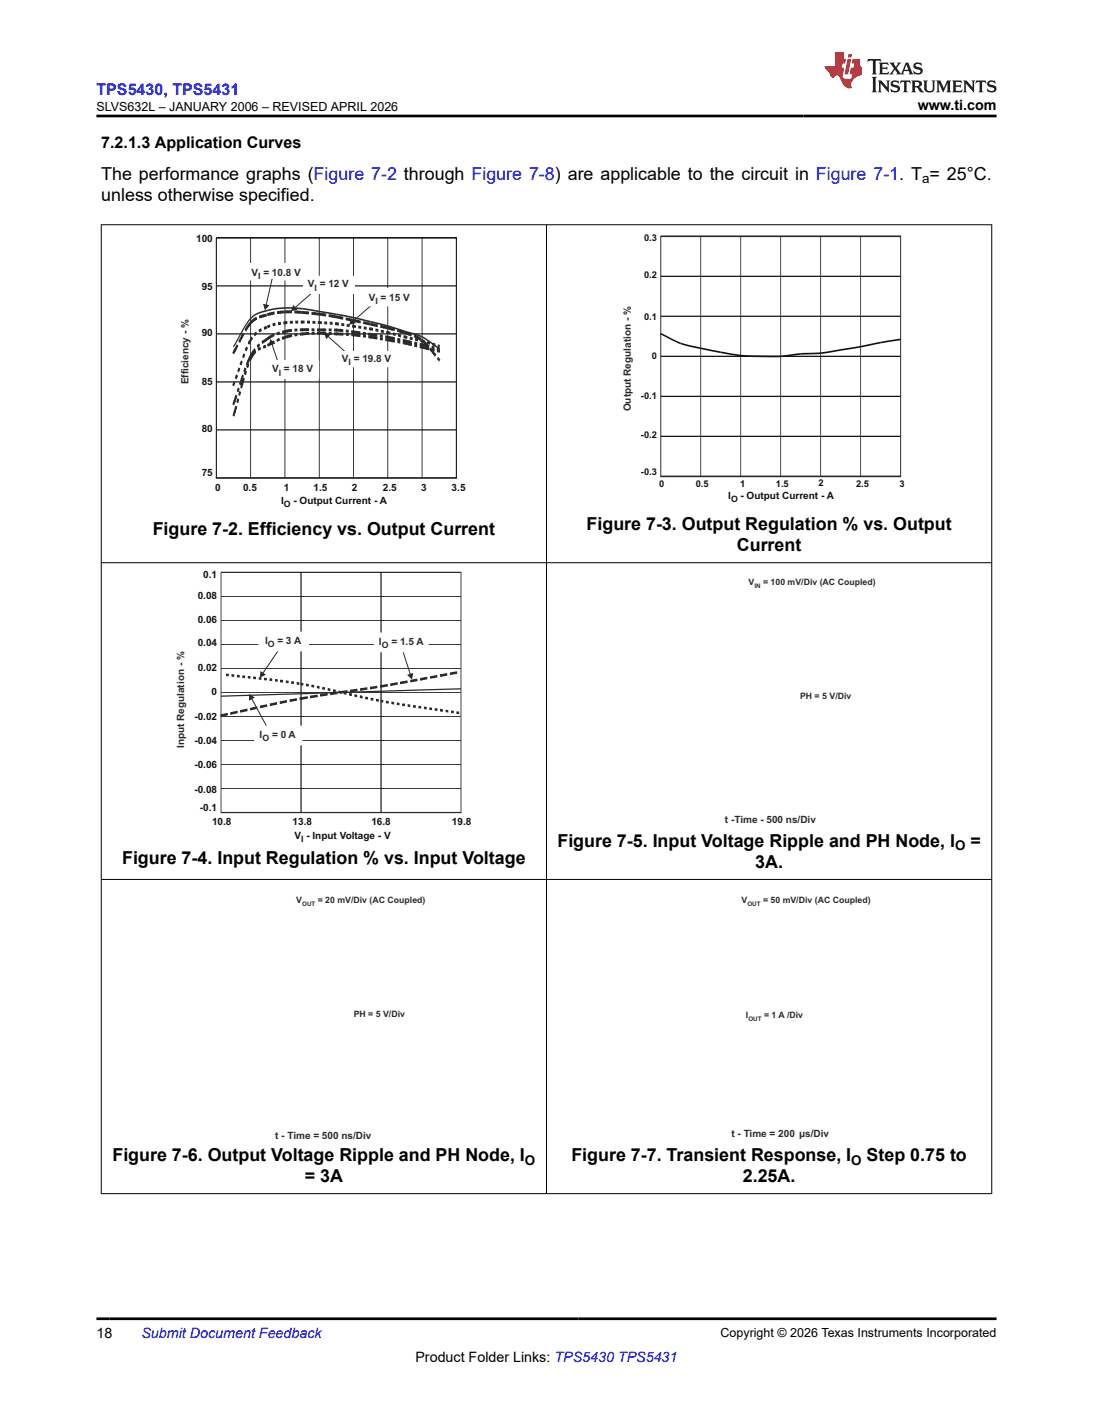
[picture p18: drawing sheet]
<svg xmlns="http://www.w3.org/2000/svg" width="216mm" height="279mm" viewBox="0 0 216 279" stroke-linecap="round" stroke-linejoin="round" font-family="sans-serif">
<defs><g id="words">
<g font-size="3.5">
<text x="20" y="35.5">The performance graphs (Figure 7-2 through Figure 7-8) are applicable to the circuit in Figure 7-1. T = 25°C.</text>
<text x="20" y="39.8">unless otherwise specified.</text>
<text x="30.2" y="105.6">Figure 7-2. Efficiency vs. Output Current</text>
<text x="115.9" y="104.7">Figure 7-3. Output Regulation % vs. Output</text>
<text x="145.6" y="108.9">Current</text>
<text x="110.1" y="167.2">Figure 7-5. Input Voltage Ripple and PH Node, I</text>
<text x="191.7" y="167.2">=</text>
<text x="24.1" y="170.7">Figure 7-4. Input Regulation % vs. Input Voltage</text>
<text x="149.2" y="171.4">3A.</text>
<text x="22.2" y="229.2">Figure 7-6. Output Voltage Ripple and PH Node, I</text>
<text x="60.2" y="233.5">= 3A</text>
<text x="112.9" y="229.2">Figure 7-7. Transient Response, I</text>
<text x="146.7" y="233.5">2.25A.</text>
<text x="171.2" y="229.2">Step 0.75 to</text>
</g>
<text font-size="3.2" fill="#00f" x="19" y="18.7">TPS5430, TPS5431</text>
<text font-size="3.2" x="20" y="29.3">7.2.1.3 Application Curves</text>
<g font-size="2.8">
<text x="181.3" y="21.8">www.ti.com</text>
<text x="19" y="264.2">18</text>
<text x="82.1" y="269">Product Folder Links: TPS5430 TPS5431</text>
</g>
<text font-size="2.8" fill="#00f" x="27.9" y="264.2">Submit Document Feedback</text>
<g font-size="2.6">
<text x="182.1" y="36.2">a</text>
<text x="188.6" y="167.9">O</text>
<text x="103.7" y="229.9">O</text>
<text x="168.1" y="229.9">O</text>
</g>
<g font-size="2.5">
<text x="19" y="21.9">SLVS632L – JANUARY 2006 – REVISED APRIL 2026</text>
<text x="142.3" y="263.9">Copyright © 2026 Texas Instruments Incorporated</text>
</g>
<g font-size="2" fill="#0d1413">
<text x="38.7" y="47.8">100</text>
<text x="39.8" y="57.4">95</text>
<text x="39.8" y="66.4">90</text>
<text x="39.8" y="76">85</text>
<text x="39.8" y="85.3">80</text>
<text x="39.8" y="94">75</text>
<text x="42.5" y="96.9">0</text>
<text x="48" y="96.9">0.5</text>
<text x="55.5" y="99.4">I</text>
<text x="56.1" y="96.9">1</text>
<text x="58" y="99.4">- Output Current - A</text>
<text x="61.9" y="96.9">1.5</text>
<text x="69.5" y="96.9">2</text>
<text x="75.7" y="96.9">2.5</text>
<text x="83.2" y="96.9">3</text>
<text x="89.2" y="96.9">3.5</text>
<text x="143.9" y="98.5">I</text>
<text x="146.3" y="98.5">- Output Current - A</text>
<text x="39.1" y="118.3">0.08</text>
<text x="40.2" y="114.1">0.1</text>
<text x="39.1" y="123.1">0.06</text>
<text x="39.1" y="127.7">0.04</text>
<text x="39.1" y="132.4">0.02</text>
<text x="41.8" y="137.3">0</text>
<text x="38.4" y="142.1">-0.02</text>
<text x="38.4" y="146.8">-0.04</text>
<text x="38.4" y="151.7">-0.06</text>
<text x="38.4" y="156.5">-0.08</text>
<text x="39.5" y="160.2">-0.1</text>
<text x="41.9" y="162.8">10.8</text>
<text x="57.8" y="162.8">13.8</text>
<text x="58.2" y="165.6">V - Input Voltage - V</text>
<text x="73.4" y="162.8">16.8</text>
<text x="89.3" y="162.8">19.8</text>
</g>
<g font-size="2" fill="#2b292a">
<text x="49.7" y="54.4">V = 10.8 V</text>
<text x="60.8" y="56.7">V = 12 V</text>
<text x="72.8" y="59.4">V = 15 V</text>
<text x="67.5" y="71.4">V = 19.8 V</text>
<text x="37.2" y="75.9" transform="rotate(-90 37.2 75.9)">Efficiency - %</text>
<text x="53.7" y="73.5">V = 18 V</text>
<text x="124.6" y="81.2" transform="rotate(-90 124.6 81.2)">Output Regulation - %</text>
<text x="52.4" y="127.1">I</text>
<text x="54.8" y="127.1">= 3 A</text>
<text x="74.9" y="127.3">I</text>
<text x="77.3" y="127.3">= 1.5 A</text>
<text x="36.4" y="147.7" transform="rotate(-90 36.4 147.7)">Input Regulation - %</text>
<text x="51.3" y="145.7">I</text>
<text x="53.7" y="145.7">= 0 A</text>
<text x="143.2" y="162.5">t -Time - 500 ns/Div</text>
<text x="54.4" y="224.9">t - Time = 500 ns/Div</text>
<text x="144.5" y="224.5">t - Time = 200 μs/Div</text>
</g>
<g font-size="1.8" fill="#0d1413">
<text x="127.2" y="47.6">0.3</text>
<text x="127.2" y="55">0.2</text>
<text x="127.2" y="63.1">0.1</text>
<text x="128.7" y="70.9">0</text>
<text x="126.6" y="78.8">-0.1</text>
<text x="126.6" y="86.5">-0.2</text>
<text x="126.6" y="93.8">-0.3</text>
<text x="161.7" y="95.9">2</text>
<text x="130.2" y="96.1">0</text>
<text x="137.4" y="96.1">0.5</text>
<text x="146.2" y="96.1">1</text>
<text x="153.3" y="96.1">1.5</text>
<text x="169.1" y="96.1">2.5</text>
<text x="177.7" y="96.1">3</text>
</g>
<g font-size="1.7" fill="#2b292a">
<text x="51" y="55.1">I</text>
<text x="62.1" y="57.4">I</text>
<text x="74.2" y="60">I</text>
<text x="55.1" y="74.2">I</text>
<text x="68.9" y="72.1">I</text>
<text x="147.9" y="115.6">V</text>
<text x="150.7" y="115.6">= 100 mV/Div (AC Coupled)</text>
<text x="52.9" y="127.8">O</text>
<text x="75.4" y="128">O</text>
<text x="158" y="138.1">PH = 5 V/Div</text>
<text x="51.8" y="146.4">O</text>
<text x="58.5" y="178.4">V</text>
<text x="62.8" y="178.4">= 20 mV/Div (AC Coupled)</text>
<text x="146.5" y="178.4">V</text>
<text x="150.7" y="178.4">= 50 mV/Div (AC Coupled)</text>
<text x="69.9" y="200.9">PH = 5 V/Div</text>
<text x="147.4" y="201.1">I</text>
<text x="150.9" y="201.1">= 1 A /Div</text>
</g>
<g font-size="1.7" fill="#0d1413">
<text x="56.1" y="100.1">O</text>
<text x="144.4" y="99.2">O</text>
<text x="59.5" y="166.3">I</text>
</g>
<g font-size="1.2" fill="#2b292a">
<text x="149" y="116.1">IN</text>
<text x="59.7" y="178.9">OUT</text>
<text x="147.6" y="178.9">OUT</text>
<text x="147.8" y="201.6">OUT</text>
</g>
</g></defs>
<path d="M42.7 56.5h47.5M49.5 47v47.4M56.3 47v47.4M63.1 47v47.4M69.8 47v47.4M76.6 47v47.4M83.4 47v47.4M42.7 75.4h47.5M42.7 65.9h47.5M42.7 84.9h47.5" fill="none" stroke="#0d1413" stroke-width=".2"/>
<path d="M42.7 47h47.5v47.4h-47.5z" fill="none" stroke="#0d1413" stroke-width=".26"/>
<path d="M46.1 68.5l1.9-3.4a5.7 5.7 0 0 1 4.1-3.6 21 21 0 0 1 11 0 105.8 105.8 0 0 1 20.3 5l3.4 2.4" fill="none" stroke="#2b292a" stroke-width=".26"/>
<path d="M46.2 69.2l.2 .2-.2 .4-.2-.2z" fill-rule="evenodd" fill="#0d1413"/>
<path d="M46.2 69.2l.2 .2-.2 .4-.2-.2z" fill="none" stroke="#2b292a" stroke-width=".26"/>
<path d="M46.5 68.8l.1 .2-.2 .4-.2-.2z" fill-rule="evenodd" fill="#0d1413"/>
<path d="M46.5 68.8l.1 .2-.2 .4-.2-.2z" fill="none" stroke="#2b292a" stroke-width=".26"/>
<path d="M46.8 68.2l.1 .1-.3 .7-.1-.2z" fill-rule="evenodd" fill="#0d1413"/>
<path d="M46.8 68.2l.1 .1-.3 .7-.1-.2z" fill="none" stroke="#2b292a" stroke-width=".26"/>
<path d="M47.3 67.2l.2 .1-.1 .2-.2-.1z" fill-rule="evenodd" fill="#0d1413"/>
<path d="M47.3 67.2l.2 .1-.1 .2-.2-.1z" fill="none" stroke="#2b292a" stroke-width=".26"/>
<path d="M47.7 66.4l.2 .1-.4 .9-.2-.2z" fill-rule="evenodd" fill="#0d1413"/>
<path d="M47.7 66.4l.2 .1-.4 .9-.2-.2z" fill="none" stroke="#2b292a" stroke-width=".26"/>
<path d="M47.9 66l.2 .1-.2 .4-.2-.1z" fill-rule="evenodd" fill="#0d1413"/>
<path d="M47.9 66l.2 .1-.2 .4-.2-.1z" fill="none" stroke="#2b292a" stroke-width=".26"/>
<path d="M48 65.9l.1 .2z" fill-rule="evenodd" fill="#0d1413"/>
<path d="M48 65.9l.1 .2z" fill="none" stroke="#2b292a" stroke-width=".26"/>
<path d="M48.6 64.9l.1 .1-.1 .3-.2-.2z" fill-rule="evenodd" fill="#0d1413"/>
<path d="M48.6 64.9l.1 .1-.1 .3-.2-.2z" fill="none" stroke="#2b292a" stroke-width=".26"/>
<path d="M48.8 64.5l.1 .2-.2 .3-.1-.1z" fill-rule="evenodd" fill="#0d1413"/>
<path d="M48.8 64.5l.1 .2-.2 .3-.1-.1z" fill="none" stroke="#2b292a" stroke-width=".26"/>
<path d="M49 64.2l.1 .2-.2 .3-.1-.2z" fill-rule="evenodd" fill="#0d1413"/>
<path d="M49 64.2l.1 .2-.2 .3-.1-.2z" fill="none" stroke="#2b292a" stroke-width=".26"/>
<path d="M49.2 63.9l.1 .2-.2 .3-.1-.2z" fill-rule="evenodd" fill="#0d1413"/>
<path d="M49.2 63.9l.1 .2-.2 .3-.1-.2z" fill="none" stroke="#2b292a" stroke-width=".26"/>
<path d="M49.3 63.8l.2 .2-.2 .1-.1-.2z" fill-rule="evenodd" fill="#0d1413"/>
<path d="M49.3 63.8l.2 .2-.2 .1-.1-.2z" fill="none" stroke="#2b292a" stroke-width=".26"/>
<path d="M49.7 63.4l.1 .2-.3 .3-.1-.2z" fill-rule="evenodd" fill="#0d1413"/>
<path d="M49.7 63.4l.1 .2-.3 .3-.1-.2z" fill="none" stroke="#2b292a" stroke-width=".26"/>
<path d="M49.7 63.4l.2-.2 .1 .3-.2 .2z" fill-rule="evenodd" fill="#0d1413"/>
<path d="M49.7 63.4l.2-.2 .1 .3-.2 .2z" fill="none" stroke="#2b292a" stroke-width=".26"/>
<path d="M49.9 63.2l.2-.1 .1 .2-.2 .2z" fill-rule="evenodd" fill="#0d1413"/>
<path d="M49.9 63.2l.2-.1 .1 .2-.2 .2z" fill="none" stroke="#2b292a" stroke-width=".26"/>
<path d="M50.1 63.1l.2-.2 .1 .2-.2 .2z" fill-rule="evenodd" fill="#0d1413"/>
<path d="M50.1 63.1l.2-.2 .1 .2-.2 .2z" fill="none" stroke="#2b292a" stroke-width=".26"/>
<path d="M50.3 62.9l.2-.1 .1 .2-.2 .1z" fill-rule="evenodd" fill="#0d1413"/>
<path d="M50.3 62.9l.2-.1 .1 .2-.2 .1z" fill="none" stroke="#2b292a" stroke-width=".26"/>
<path d="M50.5 62.8l.1 .2z" fill-rule="evenodd" fill="#0d1413"/>
<path d="M50.5 62.8l.1 .2z" fill="none" stroke="#2b292a" stroke-width=".26"/>
<path d="M51.3 62.4l.3-.1v.3l-.3 .1z" fill-rule="evenodd" fill="#0d1413"/>
<path d="M51.3 62.4l.3-.1v.3l-.3 .1z" fill="none" stroke="#2b292a" stroke-width=".26"/>
<path d="M51.6 62.3l.4-.1 .1 .3-.5 .1z" fill-rule="evenodd" fill="#0d1413"/>
<path d="M51.6 62.3l.4-.1 .1 .3-.5 .1z" fill="none" stroke="#2b292a" stroke-width=".26"/>
<path d="M52 62.2l.5-.1v.3l-.4 .1z" fill-rule="evenodd" fill="#0d1413"/>
<path d="M52 62.2l.5-.1v.3l-.4 .1z" fill="none" stroke="#2b292a" stroke-width=".26"/>
<path d="M52.5 62.1l.1 .3z" fill-rule="evenodd" fill="#0d1413"/>
<path d="M52.5 62.1l.1 .3z" fill="none" stroke="#2b292a" stroke-width=".26"/>
<path d="M52.9 62l.4-.1v.2l-.4 .2z" fill-rule="evenodd" fill="#0d1413"/>
<path d="M52.9 62l.4-.1v.2l-.4 .2z" fill="none" stroke="#2b292a" stroke-width=".26"/>
<path d="M53.3 61.9l.4-.1 .1 .2-.5 .1z" fill-rule="evenodd" fill="#0d1413"/>
<path d="M53.3 61.9l.4-.1 .1 .2-.5 .1z" fill="none" stroke="#2b292a" stroke-width=".26"/>
<path d="M53.7 61.8l.4-.1v.2l-.3 .1z" fill-rule="evenodd" fill="#0d1413"/>
<path d="M53.7 61.8l.4-.1v.2l-.3 .1z" fill="none" stroke="#2b292a" stroke-width=".26"/>
<path d="M54.8 61.6h.2v.2h-.2z" fill-rule="evenodd" fill="#0d1413"/>
<path d="M54.8 61.6h.2v.2h-.2z" fill="none" stroke="#2b292a" stroke-width=".26"/>
<path d="M55 61.6l.4-.1v.3h-.4z" fill-rule="evenodd" fill="#0d1413"/>
<path d="M55 61.6l.4-.1v.3h-.4z" fill="none" stroke="#2b292a" stroke-width=".26"/>
<path d="M55.4 61.5h.7v.2l-.7 .1z" fill-rule="evenodd" fill="#0d1413"/>
<path d="M55.4 61.5h.7v.2l-.7 .1z" fill="none" stroke="#2b292a" stroke-width=".26"/>
<path d="M56.3 61.5l.4-.1v.3h-.4z" fill-rule="evenodd" fill="#0d1413"/>
<path d="M56.3 61.5l.4-.1v.3h-.4z" fill="none" stroke="#2b292a" stroke-width=".26"/>
<path d="M56.7 61.4h.4v.3h-.4z" fill-rule="evenodd" fill="#0d1413"/>
<path d="M56.7 61.4h.4v.3h-.4z" fill="none" stroke="#2b292a" stroke-width=".26"/>
<path d="M57.1 61.4h.4v.3h-.4z" fill-rule="evenodd" fill="#0d1413"/>
<path d="M57.1 61.4h.4v.3h-.4z" fill="none" stroke="#2b292a" stroke-width=".26"/>
<path d="M58.3 61.5h.5v.3l-.5-.1z" fill-rule="evenodd" fill="#0d1413"/>
<path d="M58.3 61.5h.5v.3l-.5-.1z" fill="none" stroke="#2b292a" stroke-width=".26"/>
<path d="M58.8 61.5h.7v.3h-.7z" fill-rule="evenodd" fill="#0d1413"/>
<path d="M58.8 61.5h.7v.3h-.7z" fill="none" stroke="#2b292a" stroke-width=".26"/>
<path d="M59.7 61.6h.8v.3l-.8-.1z" fill-rule="evenodd" fill="#0d1413"/>
<path d="M59.7 61.6h.8v.3l-.8-.1z" fill="none" stroke="#2b292a" stroke-width=".26"/>
<path d="M60.5 61.6l.4 .1v.2h-.4z" fill-rule="evenodd" fill="#0d1413"/>
<path d="M60.5 61.6l.4 .1v.2h-.4z" fill="none" stroke="#2b292a" stroke-width=".26"/>
<path d="M61.6 61.7l.6 .1v.3l-.6-.1z" fill-rule="evenodd" fill="#0d1413"/>
<path d="M61.6 61.7l.6 .1v.3l-.6-.1z" fill="none" stroke="#2b292a" stroke-width=".26"/>
<path d="M62.2 61.8l.7 .1v.2h-.7z" fill-rule="evenodd" fill="#0d1413"/>
<path d="M62.2 61.8l.7 .1v.2h-.7z" fill="none" stroke="#2b292a" stroke-width=".26"/>
<path d="M63.1 61.9l.8 .1v.3l-.8-.1z" fill-rule="evenodd" fill="#0d1413"/>
<path d="M63.1 61.9l.8 .1v.3l-.8-.1z" fill="none" stroke="#2b292a" stroke-width=".26"/>
<path d="M63.9 62l.4 .1v.2h-.4z" fill-rule="evenodd" fill="#0d1413"/>
<path d="M63.9 62l.4 .1v.2h-.4z" fill="none" stroke="#2b292a" stroke-width=".26"/>
<path d="M65 62.2l.6 .1v.2l-.6-.1z" fill-rule="evenodd" fill="#0d1413"/>
<path d="M65 62.2l.6 .1v.2l-.6-.1z" fill="none" stroke="#2b292a" stroke-width=".26"/>
<path d="M65.6 62.3l.7 .1v.3l-.7-.2z" fill-rule="evenodd" fill="#0d1413"/>
<path d="M65.6 62.3l.7 .1v.3l-.7-.2z" fill="none" stroke="#2b292a" stroke-width=".26"/>
<path d="M66.5 62.4l.8 .2v.3l-.9-.2z" fill-rule="evenodd" fill="#0d1413"/>
<path d="M66.5 62.4l.8 .2v.3l-.9-.2z" fill="none" stroke="#2b292a" stroke-width=".26"/>
<path d="M67.3 62.6l.4 .1v.3l-.4-.1z" fill-rule="evenodd" fill="#0d1413"/>
<path d="M67.3 62.6l.4 .1v.3l-.4-.1z" fill="none" stroke="#2b292a" stroke-width=".26"/>
<path d="M68.4 62.8l.7 .2-.1 .2-.6-.1z" fill-rule="evenodd" fill="#0d1413"/>
<path d="M68.4 62.8l.7 .2-.1 .2-.6-.1z" fill="none" stroke="#2b292a" stroke-width=".26"/>
<path d="M69.1 63l.5 .1v.3l-.6-.2z" fill-rule="evenodd" fill="#0d1413"/>
<path d="M69.1 63l.5 .1v.3l-.6-.2z" fill="none" stroke="#2b292a" stroke-width=".26"/>
<path d="M69.9 63.2l.9 .2-.1 .2-.8-.2z" fill-rule="evenodd" fill="#0d1413"/>
<path d="M69.9 63.2l.9 .2-.1 .2-.8-.2z" fill="none" stroke="#2b292a" stroke-width=".26"/>
<path d="M70.8 63.4h.4l-.1 .3-.4-.1z" fill-rule="evenodd" fill="#0d1413"/>
<path d="M70.8 63.4h.4l-.1 .3-.4-.1z" fill="none" stroke="#2b292a" stroke-width=".26"/>
<path d="M71.9 63.6l1.2 .2v.3l-1.3-.3z" fill-rule="evenodd" fill="#0d1413"/>
<path d="M71.9 63.6l1.2 .2v.3l-1.3-.3z" fill="none" stroke="#2b292a" stroke-width=".26"/>
<path d="M73.3 63.9l1.2 .3v.2l-1.2-.2z" fill-rule="evenodd" fill="#0d1413"/>
<path d="M73.3 63.9l1.2 .3v.2l-1.2-.2z" fill="none" stroke="#2b292a" stroke-width=".26"/>
<path d="M75.2 64.3l.6 .1v.3l-.6-.1z" fill-rule="evenodd" fill="#0d1413"/>
<path d="M75.2 64.3l.6 .1v.3l-.6-.1z" fill="none" stroke="#2b292a" stroke-width=".26"/>
<path d="M75.8 64.4l.7 .2-.1 .3-.6-.2z" fill-rule="evenodd" fill="#0d1413"/>
<path d="M75.8 64.4l.7 .2-.1 .3-.6-.2z" fill="none" stroke="#2b292a" stroke-width=".26"/>
<path d="M76.7 64.6l.8 .3v.2l-.9-.2z" fill-rule="evenodd" fill="#0d1413"/>
<path d="M76.7 64.6l.8 .3v.2l-.9-.2z" fill="none" stroke="#2b292a" stroke-width=".26"/>
<path d="M77.5 64.9l.4 .1v.2l-.4-.1z" fill-rule="evenodd" fill="#0d1413"/>
<path d="M77.5 64.9l.4 .1v.2l-.4-.1z" fill="none" stroke="#2b292a" stroke-width=".26"/>
<path d="M78.6 65.1l.6 .2-.1 .3-.5-.2z" fill-rule="evenodd" fill="#0d1413"/>
<path d="M78.6 65.1l.6 .2-.1 .3-.5-.2z" fill="none" stroke="#2b292a" stroke-width=".26"/>
<path d="M79.2 65.3l.4 .1-.1 .3-.4-.1z" fill-rule="evenodd" fill="#0d1413"/>
<path d="M79.2 65.3l.4 .1-.1 .3-.4-.1z" fill="none" stroke="#2b292a" stroke-width=".26"/>
<path d="M79.6 65.4l.2 .1v.3l-.3-.1z" fill-rule="evenodd" fill="#0d1413"/>
<path d="M79.6 65.4l.2 .1v.3l-.3-.1z" fill="none" stroke="#2b292a" stroke-width=".26"/>
<path d="M80 65.6l.4 .1v.3l-.5-.2z" fill-rule="evenodd" fill="#0d1413"/>
<path d="M80 65.6l.4 .1v.3l-.5-.2z" fill="none" stroke="#2b292a" stroke-width=".26"/>
<path d="M80.4 65.7l.4 .2v.2l-.4-.1z" fill-rule="evenodd" fill="#0d1413"/>
<path d="M80.4 65.7l.4 .2v.2l-.4-.1z" fill="none" stroke="#2b292a" stroke-width=".26"/>
<path d="M80.8 65.9l.4 .1v.2l-.4-.1z" fill-rule="evenodd" fill="#0d1413"/>
<path d="M80.8 65.9l.4 .1v.2l-.4-.1z" fill="none" stroke="#2b292a" stroke-width=".26"/>
<path d="M81.9 66.2l.2 .1v.3l-.2-.1z" fill-rule="evenodd" fill="#0d1413"/>
<path d="M81.9 66.2l.2 .1v.3l-.2-.1z" fill="none" stroke="#2b292a" stroke-width=".26"/>
<path d="M82.2 66.3l.4 .3-.1 .2-.4-.2z" fill-rule="evenodd" fill="#0d1413"/>
<path d="M82.2 66.3l.4 .3-.1 .2-.4-.2z" fill="none" stroke="#2b292a" stroke-width=".26"/>
<path d="M82.6 66.6l.2 .1-.1 .2-.2-.1z" fill-rule="evenodd" fill="#0d1413"/>
<path d="M82.6 66.6l.2 .1-.1 .2-.2-.1z" fill="none" stroke="#2b292a" stroke-width=".26"/>
<path d="M82.8 66.7l.2 .1v.3l-.3-.2z" fill-rule="evenodd" fill="#0d1413"/>
<path d="M82.8 66.7l.2 .1v.3l-.3-.2z" fill="none" stroke="#2b292a" stroke-width=".26"/>
<path d="M83 66.8v.3z" fill-rule="evenodd" fill="#0d1413"/>
<path d="M83 66.8v.3z" fill="none" stroke="#2b292a" stroke-width=".26"/>
<path d="M83.5 67.1l.2 .2-.1 .2-.2-.1z" fill-rule="evenodd" fill="#0d1413"/>
<path d="M83.5 67.1l.2 .2-.1 .2-.2-.1z" fill="none" stroke="#2b292a" stroke-width=".26"/>
<path d="M83.7 67.3l.2 .2-.1 .2-.2-.2z" fill-rule="evenodd" fill="#0d1413"/>
<path d="M83.7 67.3l.2 .2-.1 .2-.2-.2z" fill="none" stroke="#2b292a" stroke-width=".26"/>
<path d="M83.9 67.5l.2 .2-.1 .2-.2-.2z" fill-rule="evenodd" fill="#0d1413"/>
<path d="M83.9 67.5l.2 .2-.1 .2-.2-.2z" fill="none" stroke="#2b292a" stroke-width=".26"/>
<path d="M84.1 67.7l.2 .2-.1 .2-.2-.2z" fill-rule="evenodd" fill="#0d1413"/>
<path d="M84.1 67.7l.2 .2-.1 .2-.2-.2z" fill="none" stroke="#2b292a" stroke-width=".26"/>
<path d="M84.3 67.9l.2 .3-.1 .2-.2-.3z" fill-rule="evenodd" fill="#0d1413"/>
<path d="M84.3 67.9l.2 .3-.1 .2-.2-.3z" fill="none" stroke="#2b292a" stroke-width=".26"/>
<path d="M85.1 68.8l-.1 .3z" fill-rule="evenodd" fill="#0d1413"/>
<path d="M85.1 68.8l-.1 .3z" fill="none" stroke="#2b292a" stroke-width=".26"/>
<path d="M85.2 68.9l.4 .6-.1 .1-.5-.5z" fill-rule="evenodd" fill="#0d1413"/>
<path d="M85.2 68.9l.4 .6-.1 .1-.5-.5z" fill="none" stroke="#2b292a" stroke-width=".26"/>
<path d="M85.6 69.5l.4 .5-.1 .2-.4-.6z" fill-rule="evenodd" fill="#0d1413"/>
<path d="M85.6 69.5l.4 .5-.1 .2-.4-.6z" fill="none" stroke="#2b292a" stroke-width=".26"/>
<path d="M86 70l-.1 .2z" fill-rule="evenodd" fill="#0d1413"/>
<path d="M86 70l-.1 .2z" fill="none" stroke="#2b292a" stroke-width=".26"/>
<path d="M86.6 70.7l.2 .3-.1 .2-.3-.3z" fill-rule="evenodd" fill="#0d1413"/>
<path d="M86.6 70.7l.2 .3-.1 .2-.3-.3z" fill="none" stroke="#2b292a" stroke-width=".26"/>
<path d="M46.2 75.5l.2 .1-.2 .5-.2-.1z" fill-rule="evenodd" fill="#0d1413"/>
<path d="M46.2 75.5l.2 .1-.2 .5-.2-.1z" fill="none" stroke="#2b292a" stroke-width=".26"/>
<path d="M46.7 74.2l.1 .1-.1 .4-.2-.1z" fill-rule="evenodd" fill="#0d1413"/>
<path d="M46.7 74.2l.1 .1-.1 .4-.2-.1z" fill="none" stroke="#2b292a" stroke-width=".26"/>
<path d="M46.7 74.1l.1 .2z" fill-rule="evenodd" fill="#0d1413"/>
<path d="M46.7 74.1l.1 .2z" fill="none" stroke="#2b292a" stroke-width=".26"/>
<path d="M47.2 72.7l.1 .2-.1 .4-.2-.1z" fill-rule="evenodd" fill="#0d1413"/>
<path d="M47.2 72.7l.1 .2-.1 .4-.2-.1z" fill="none" stroke="#2b292a" stroke-width=".26"/>
<path d="M47.5 71.8l.1 .1z" fill-rule="evenodd" fill="#0d1413"/>
<path d="M47.5 71.8l.1 .1z" fill="none" stroke="#2b292a" stroke-width=".26"/>
<path d="M47.6 71.4l.2 .1-.1 .4-.2-.1z" fill-rule="evenodd" fill="#0d1413"/>
<path d="M47.6 71.4l.2 .1-.1 .4-.2-.1z" fill="none" stroke="#2b292a" stroke-width=".26"/>
<path d="M48.1 70l.2 .1-.2 .4-.1-.1z" fill-rule="evenodd" fill="#0d1413"/>
<path d="M48.1 70l.2 .1-.2 .4-.1-.1z" fill="none" stroke="#2b292a" stroke-width=".26"/>
<path d="M48.6 68.9l.1 .1v.2l-.2-.1z" fill-rule="evenodd" fill="#0d1413"/>
<path d="M48.6 68.9l.1 .1v.2l-.2-.1z" fill="none" stroke="#2b292a" stroke-width=".26"/>
<path d="M48.7 68.6l.1 .1-.1 .3-.1-.1z" fill-rule="evenodd" fill="#0d1413"/>
<path d="M48.7 68.6l.1 .1-.1 .3-.1-.1z" fill="none" stroke="#2b292a" stroke-width=".26"/>
<path d="M49.2 67.5l.2 .1-.2 .3-.1-.2z" fill-rule="evenodd" fill="#0d1413"/>
<path d="M49.2 67.5l.2 .1-.2 .3-.1-.2z" fill="none" stroke="#2b292a" stroke-width=".26"/>
<path d="M49.3 67.3l.1 .2v.1l-.2-.1z" fill-rule="evenodd" fill="#0d1413"/>
<path d="M49.3 67.3l.1 .2v.1l-.2-.1z" fill="none" stroke="#2b292a" stroke-width=".26"/>
<path d="M49.6 66.7l.2 .2-.2 .3-.2-.1z" fill-rule="evenodd" fill="#0d1413"/>
<path d="M49.6 66.7l.2 .2-.2 .3-.2-.1z" fill="none" stroke="#2b292a" stroke-width=".26"/>
<path d="M49.7 66.7l.1 .2z" fill-rule="evenodd" fill="#0d1413"/>
<path d="M49.7 66.7l.1 .2z" fill="none" stroke="#2b292a" stroke-width=".26"/>
<path d="M50.2 66l.1 .2z" fill-rule="evenodd" fill="#0d1413"/>
<path d="M50.2 66l.1 .2z" fill="none" stroke="#2b292a" stroke-width=".26"/>
<path d="M50.3 65.9l.2-.2 .1 .2-.2 .2z" fill-rule="evenodd" fill="#0d1413"/>
<path d="M50.3 65.9l.2-.2 .1 .2-.2 .2z" fill="none" stroke="#2b292a" stroke-width=".26"/>
<path d="M50.5 65.7l.1 .2z" fill-rule="evenodd" fill="#0d1413"/>
<path d="M50.5 65.7l.1 .2z" fill="none" stroke="#2b292a" stroke-width=".26"/>
<path d="M51.2 65.2l.2-.1 .1 .2-.2 .1z" fill-rule="evenodd" fill="#0d1413"/>
<path d="M51.2 65.2l.2-.1 .1 .2-.2 .1z" fill="none" stroke="#2b292a" stroke-width=".26"/>
<path d="M51.4 65.1l.1-.1 .1 .3h-.2z" fill-rule="evenodd" fill="#0d1413"/>
<path d="M51.4 65.1l.1-.1 .1 .3h-.2z" fill="none" stroke="#2b292a" stroke-width=".26"/>
<path d="M52.2 64.7l.3-.1v.2l-.2 .1z" fill-rule="evenodd" fill="#0d1413"/>
<path d="M52.2 64.7l.3-.1v.2l-.2 .1z" fill="none" stroke="#2b292a" stroke-width=".26"/>
<path d="M52.5 64.6l.1-.1v.3h-.1z" fill-rule="evenodd" fill="#0d1413"/>
<path d="M52.5 64.6l.1-.1v.3h-.1z" fill="none" stroke="#2b292a" stroke-width=".26"/>
<path d="M52.9 64.4l.3-.2 .1 .3-.4 .1z" fill-rule="evenodd" fill="#0d1413"/>
<path d="M52.9 64.4l.3-.2 .1 .3-.4 .1z" fill="none" stroke="#2b292a" stroke-width=".26"/>
<path d="M53.9 64l.3-.1v.3h-.2z" fill-rule="evenodd" fill="#0d1413"/>
<path d="M53.9 64l.3-.1v.3h-.2z" fill="none" stroke="#2b292a" stroke-width=".26"/>
<path d="M54.2 63.9h.1v.3h-.1z" fill-rule="evenodd" fill="#0d1413"/>
<path d="M54.2 63.9h.1v.3h-.1z" fill="none" stroke="#2b292a" stroke-width=".26"/>
<path d="M55 63.8v.2z" fill-rule="evenodd" fill="#0d1413"/>
<path d="M55 63.8v.2z" fill="none" stroke="#2b292a" stroke-width=".26"/>
<path d="M55 63.8l.4-.1v.3h-.4z" fill-rule="evenodd" fill="#0d1413"/>
<path d="M55 63.8l.4-.1v.3h-.4z" fill="none" stroke="#2b292a" stroke-width=".26"/>
<path d="M56.1 63.6h.2v.3h-.2z" fill-rule="evenodd" fill="#0d1413"/>
<path d="M56.1 63.6h.2v.3h-.2z" fill="none" stroke="#2b292a" stroke-width=".26"/>
<path d="M56.3 63.6h.4v.2l-.4 .1z" fill-rule="evenodd" fill="#0d1413"/>
<path d="M56.3 63.6h.4v.2l-.4 .1z" fill="none" stroke="#2b292a" stroke-width=".26"/>
<path d="M57.4 63.5h.3v.3h-.3z" fill-rule="evenodd" fill="#0d1413"/>
<path d="M57.4 63.5h.3v.3h-.3z" fill="none" stroke="#2b292a" stroke-width=".26"/>
<path d="M58.4 63.5h.4v.2h-.4z" fill-rule="evenodd" fill="#0d1413"/>
<path d="M58.4 63.5h.4v.2h-.4z" fill="none" stroke="#2b292a" stroke-width=".26"/>
<path d="M59.5 63.5h.2v.2h-.2z" fill-rule="evenodd" fill="#0d1413"/>
<path d="M59.5 63.5h.2v.2h-.2z" fill="none" stroke="#2b292a" stroke-width=".26"/>
<path d="M59.7 63.5h.4v.2h-.4z" fill-rule="evenodd" fill="#0d1413"/>
<path d="M59.7 63.5h.4v.2h-.4z" fill="none" stroke="#2b292a" stroke-width=".26"/>
<path d="M60.8 63.5h.3v.2h-.3z" fill-rule="evenodd" fill="#0d1413"/>
<path d="M60.8 63.5h.3v.2h-.3z" fill="none" stroke="#2b292a" stroke-width=".26"/>
<path d="M61.8 63.5h.4v.3h-.4z" fill-rule="evenodd" fill="#0d1413"/>
<path d="M61.8 63.5h.4v.3h-.4z" fill="none" stroke="#2b292a" stroke-width=".26"/>
<path d="M62.9 63.6h.2v.2h-.2z" fill-rule="evenodd" fill="#0d1413"/>
<path d="M62.9 63.6h.2v.2h-.2z" fill="none" stroke="#2b292a" stroke-width=".26"/>
<path d="M63.1 63.6h.4v.2h-.4z" fill-rule="evenodd" fill="#0d1413"/>
<path d="M63.1 63.6h.4v.2h-.4z" fill="none" stroke="#2b292a" stroke-width=".26"/>
<path d="M64.2 63.6h.3v.3h-.3z" fill-rule="evenodd" fill="#0d1413"/>
<path d="M64.2 63.6h.3v.3h-.3z" fill="none" stroke="#2b292a" stroke-width=".26"/>
<path d="M65.2 63.7h.4v.3l-.4-.1z" fill-rule="evenodd" fill="#0d1413"/>
<path d="M65.2 63.7h.4v.3l-.4-.1z" fill="none" stroke="#2b292a" stroke-width=".26"/>
<path d="M66.3 63.8h.2v.3l-.2-.1z" fill-rule="evenodd" fill="#0d1413"/>
<path d="M66.3 63.8h.2v.3l-.2-.1z" fill="none" stroke="#2b292a" stroke-width=".26"/>
<path d="M66.5 63.8h.3v.3h-.3z" fill-rule="evenodd" fill="#0d1413"/>
<path d="M66.5 63.8h.3v.3h-.3z" fill="none" stroke="#2b292a" stroke-width=".26"/>
<path d="M67.5 63.9l.4 .1v.2h-.4z" fill-rule="evenodd" fill="#0d1413"/>
<path d="M67.5 63.9l.4 .1v.2h-.4z" fill="none" stroke="#2b292a" stroke-width=".26"/>
<path d="M68.6 64.1l.4 .1-.1 .2h-.3z" fill-rule="evenodd" fill="#0d1413"/>
<path d="M68.6 64.1l.4 .1-.1 .2h-.3z" fill="none" stroke="#2b292a" stroke-width=".26"/>
<path d="M69.7 64.3h.1v.3l-.2-.1z" fill-rule="evenodd" fill="#0d1413"/>
<path d="M69.7 64.3h.1v.3l-.2-.1z" fill="none" stroke="#2b292a" stroke-width=".26"/>
<path d="M69.8 64.3h.4v.3h-.4z" fill-rule="evenodd" fill="#0d1413"/>
<path d="M69.8 64.3h.4v.3h-.4z" fill="none" stroke="#2b292a" stroke-width=".26"/>
<path d="M70.9 64.5h.4l-.1 .3-.3-.1z" fill-rule="evenodd" fill="#0d1413"/>
<path d="M70.9 64.5h.4l-.1 .3-.3-.1z" fill="none" stroke="#2b292a" stroke-width=".26"/>
<path d="M72 64.6l.3 .1v.2h-.4z" fill-rule="evenodd" fill="#0d1413"/>
<path d="M72 64.6l.3 .1v.2h-.4z" fill="none" stroke="#2b292a" stroke-width=".26"/>
<path d="M73 64.8h.2v.3l-.2-.1z" fill-rule="evenodd" fill="#0d1413"/>
<path d="M73 64.8h.2v.3l-.2-.1z" fill="none" stroke="#2b292a" stroke-width=".26"/>
<path d="M73.2 64.8l.4 .1v.2h-.4z" fill-rule="evenodd" fill="#0d1413"/>
<path d="M73.2 64.8l.4 .1v.2h-.4z" fill="none" stroke="#2b292a" stroke-width=".26"/>
<path d="M74.3 65l.3 .1v.3l-.3-.1z" fill-rule="evenodd" fill="#0d1413"/>
<path d="M74.3 65l.3 .1v.3l-.3-.1z" fill="none" stroke="#2b292a" stroke-width=".26"/>
<path d="M75.3 65.3h.4v.3l-.4-.1z" fill-rule="evenodd" fill="#0d1413"/>
<path d="M75.3 65.3h.4v.3l-.4-.1z" fill="none" stroke="#2b292a" stroke-width=".26"/>
<path d="M76.4 65.5l.3 .1-.1 .2h-.2z" fill-rule="evenodd" fill="#0d1413"/>
<path d="M76.4 65.5l.3 .1-.1 .2h-.2z" fill="none" stroke="#2b292a" stroke-width=".26"/>
<path d="M76.7 65.6h.3v.3l-.4-.1z" fill-rule="evenodd" fill="#0d1413"/>
<path d="M76.7 65.6h.3v.3l-.4-.1z" fill="none" stroke="#2b292a" stroke-width=".26"/>
<path d="M77.7 65.8l.4 .1-.1 .3-.3-.1z" fill-rule="evenodd" fill="#0d1413"/>
<path d="M77.7 65.8l.4 .1-.1 .3-.3-.1z" fill="none" stroke="#2b292a" stroke-width=".26"/>
<path d="M78.8 66.1l.3 .1v.2l-.4-.1z" fill-rule="evenodd" fill="#0d1413"/>
<path d="M78.8 66.1l.3 .1v.2l-.4-.1z" fill="none" stroke="#2b292a" stroke-width=".26"/>
<path d="M79.8 66.4h.2v.3l-.2-.1z" fill-rule="evenodd" fill="#0d1413"/>
<path d="M79.8 66.4h.2v.3l-.2-.1z" fill="none" stroke="#2b292a" stroke-width=".26"/>
<path d="M80 66.4l.4 .1-.1 .2h-.3z" fill-rule="evenodd" fill="#0d1413"/>
<path d="M80 66.4l.4 .1-.1 .2h-.3z" fill="none" stroke="#2b292a" stroke-width=".26"/>
<path d="M81.1 66.7h.3v.3l-.4-.1z" fill-rule="evenodd" fill="#0d1413"/>
<path d="M81.1 66.7h.3v.3l-.4-.1z" fill="none" stroke="#2b292a" stroke-width=".26"/>
<path d="M82.1 66.9l.4 .1v.2h-.4z" fill-rule="evenodd" fill="#0d1413"/>
<path d="M82.1 66.9l.4 .1v.2h-.4z" fill="none" stroke="#2b292a" stroke-width=".26"/>
<path d="M83.2 67.2h.3l-.1 .3-.2-.1z" fill-rule="evenodd" fill="#0d1413"/>
<path d="M83.2 67.2h.3l-.1 .3-.2-.1z" fill="none" stroke="#2b292a" stroke-width=".26"/>
<path d="M83.5 67.2l.3 .1v.3l-.4-.1z" fill-rule="evenodd" fill="#0d1413"/>
<path d="M83.5 67.2l.3 .1v.3l-.4-.1z" fill="none" stroke="#2b292a" stroke-width=".26"/>
<path d="M84.5 67.5l.4 .1-.1 .3-.3-.1z" fill-rule="evenodd" fill="#0d1413"/>
<path d="M84.5 67.5l.4 .1-.1 .3-.3-.1z" fill="none" stroke="#2b292a" stroke-width=".26"/>
<path d="M85.5 67.8l.4 .2v.2l-.4-.1z" fill-rule="evenodd" fill="#0d1413"/>
<path d="M85.5 67.8l.4 .2v.2l-.4-.1z" fill="none" stroke="#2b292a" stroke-width=".26"/>
<path d="M86.6 68.2h.2l-.1 .3-.1-.1z" fill-rule="evenodd" fill="#0d1413"/>
<path d="M86.6 68.2h.2l-.1 .3-.1-.1z" fill="none" stroke="#2b292a" stroke-width=".26"/>
<path d="M46.3 79.1l.1 .1-.2 .6-.2-.1z" fill-rule="evenodd" fill="#0d1413"/>
<path d="M46.3 79.1l.1 .1-.2 .6-.2-.1z" fill="none" stroke="#2b292a" stroke-width=".26"/>
<path d="M46.5 78.5l.1 .1-.2 .6-.1-.1z" fill-rule="evenodd" fill="#0d1413"/>
<path d="M46.5 78.5l.1 .1-.2 .6-.1-.1z" fill="none" stroke="#2b292a" stroke-width=".26"/>
<path d="M46.6 78.1l.2 .1-.2 .4-.1-.1z" fill-rule="evenodd" fill="#0d1413"/>
<path d="M46.6 78.1l.2 .1-.2 .4-.1-.1z" fill="none" stroke="#2b292a" stroke-width=".26"/>
<path d="M47 76.7l.2 .1-.1 .5-.2-.1z" fill-rule="evenodd" fill="#0d1413"/>
<path d="M47 76.7l.2 .1-.1 .5-.2-.1z" fill="none" stroke="#2b292a" stroke-width=".26"/>
<path d="M47.7 74.7l.2 .1-.4 1.1-.1-.1z" fill-rule="evenodd" fill="#0d1413"/>
<path d="M47.7 74.7l.2 .1-.4 1.1-.1-.1z" fill="none" stroke="#2b292a" stroke-width=".26"/>
<path d="M47.9 74.2l.1 .1-.1 .5-.2-.1z" fill-rule="evenodd" fill="#0d1413"/>
<path d="M47.9 74.2l.1 .1-.1 .5-.2-.1z" fill="none" stroke="#2b292a" stroke-width=".26"/>
<path d="M48.3 72.8l.2 .2-.1 .4-.2-.2z" fill-rule="evenodd" fill="#0d1413"/>
<path d="M48.3 72.8l.2 .2-.1 .4-.2-.2z" fill="none" stroke="#2b292a" stroke-width=".26"/>
<path d="M48.4 72.8l.1 .2z" fill-rule="evenodd" fill="#0d1413"/>
<path d="M48.4 72.8l.1 .2z" fill="none" stroke="#2b292a" stroke-width=".26"/>
<path d="M48.8 71.7l.1 .3z" fill-rule="evenodd" fill="#0d1413"/>
<path d="M48.8 71.7l.1 .3z" fill="none" stroke="#2b292a" stroke-width=".26"/>
<path d="M49 71.2l.1 .2-.2 .5-.1-.2z" fill-rule="evenodd" fill="#0d1413"/>
<path d="M49 71.2l.1 .2-.2 .5-.1-.2z" fill="none" stroke="#2b292a" stroke-width=".26"/>
<path d="M49.2 70.8l.1 .1-.2 .5-.1-.2z" fill-rule="evenodd" fill="#0d1413"/>
<path d="M49.2 70.8l.1 .1-.2 .5-.1-.2z" fill="none" stroke="#2b292a" stroke-width=".26"/>
<path d="M49.4 70.3l.1 .2-.2 .4-.1-.1z" fill-rule="evenodd" fill="#0d1413"/>
<path d="M49.4 70.3l.1 .2-.2 .4-.1-.1z" fill="none" stroke="#2b292a" stroke-width=".26"/>
<path d="M49.6 69.9l.2 .2-.3 .4-.1-.2z" fill-rule="evenodd" fill="#0d1413"/>
<path d="M49.6 69.9l.2 .2-.3 .4-.1-.2z" fill="none" stroke="#2b292a" stroke-width=".26"/>
<path d="M49.8 69.6l.2 .1-.2 .4-.2-.2z" fill-rule="evenodd" fill="#0d1413"/>
<path d="M49.8 69.6l.2 .1-.2 .4-.2-.2z" fill="none" stroke="#2b292a" stroke-width=".26"/>
<path d="M50.1 69.2l.1 .2-.2 .3-.2-.1z" fill-rule="evenodd" fill="#0d1413"/>
<path d="M50.1 69.2l.1 .2-.2 .3-.2-.1z" fill="none" stroke="#2b292a" stroke-width=".26"/>
<path d="M50.3 68.9l.1 .2-.2 .3-.1-.2z" fill-rule="evenodd" fill="#0d1413"/>
<path d="M50.3 68.9l.1 .2-.2 .3-.1-.2z" fill="none" stroke="#2b292a" stroke-width=".26"/>
<path d="M50.9 68.2l.1 .3z" fill-rule="evenodd" fill="#0d1413"/>
<path d="M50.9 68.2l.1 .3z" fill="none" stroke="#2b292a" stroke-width=".26"/>
<path d="M50.9 68.2l.2-.2 .1 .2-.2 .2z" fill-rule="evenodd" fill="#0d1413"/>
<path d="M50.9 68.2l.2-.2 .1 .2-.2 .2z" fill="none" stroke="#2b292a" stroke-width=".26"/>
<path d="M51.8 67.5l.2-.2 .1 .3-.2 .1z" fill-rule="evenodd" fill="#0d1413"/>
<path d="M51.8 67.5l.2-.2 .1 .3-.2 .1z" fill="none" stroke="#2b292a" stroke-width=".26"/>
<path d="M52 67.3l.5-.3v.3l-.4 .3z" fill-rule="evenodd" fill="#0d1413"/>
<path d="M52 67.3l.5-.3v.3l-.4 .3z" fill="none" stroke="#2b292a" stroke-width=".26"/>
<path d="M52.5 67l.4-.3 .1 .2-.5 .4z" fill-rule="evenodd" fill="#0d1413"/>
<path d="M52.5 67l.4-.3 .1 .2-.5 .4z" fill="none" stroke="#2b292a" stroke-width=".26"/>
<path d="M52.9 66.7l.2-.1 .1 .2-.2 .1z" fill-rule="evenodd" fill="#0d1413"/>
<path d="M52.9 66.7l.2-.1 .1 .2-.2 .1z" fill="none" stroke="#2b292a" stroke-width=".26"/>
<path d="M53.1 66.6l.2-.2 .1 .3-.2 .1z" fill-rule="evenodd" fill="#0d1413"/>
<path d="M53.1 66.6l.2-.2 .1 .3-.2 .1z" fill="none" stroke="#2b292a" stroke-width=".26"/>
<path d="M53.3 66.4l.4-.2 .1 .2-.4 .3z" fill-rule="evenodd" fill="#0d1413"/>
<path d="M53.3 66.4l.4-.2 .1 .2-.4 .3z" fill="none" stroke="#2b292a" stroke-width=".26"/>
<path d="M53.7 66.2l.4-.2v.3l-.3 .1z" fill-rule="evenodd" fill="#0d1413"/>
<path d="M53.7 66.2l.4-.2v.3l-.3 .1z" fill="none" stroke="#2b292a" stroke-width=".26"/>
<path d="M54.8 65.8l.2-.1 .1 .2-.3 .1z" fill-rule="evenodd" fill="#0d1413"/>
<path d="M54.8 65.8l.2-.1 .1 .2-.3 .1z" fill="none" stroke="#2b292a" stroke-width=".26"/>
<path d="M55 65.7l.2 .2z" fill-rule="evenodd" fill="#0d1413"/>
<path d="M55 65.7l.2 .2z" fill="none" stroke="#2b292a" stroke-width=".26"/>
<path d="M55.8 65.5l.5-.2v.3l-.4 .1z" fill-rule="evenodd" fill="#0d1413"/>
<path d="M55.8 65.5l.5-.2v.3l-.4 .1z" fill="none" stroke="#2b292a" stroke-width=".26"/>
<path d="M56.3 65.3l.4-.1 .1 .3-.5 .1z" fill-rule="evenodd" fill="#0d1413"/>
<path d="M56.3 65.3l.4-.1 .1 .3-.5 .1z" fill="none" stroke="#2b292a" stroke-width=".26"/>
<path d="M56.7 65.2h.5v.2l-.4 .1z" fill-rule="evenodd" fill="#0d1413"/>
<path d="M56.7 65.2h.5v.2l-.4 .1z" fill="none" stroke="#2b292a" stroke-width=".26"/>
<path d="M57.2 65.2l.4-.1v.3h-.4z" fill-rule="evenodd" fill="#0d1413"/>
<path d="M57.2 65.2l.4-.1v.3h-.4z" fill="none" stroke="#2b292a" stroke-width=".26"/>
<path d="M58.3 65h.3v.3h-.3z" fill-rule="evenodd" fill="#0d1413"/>
<path d="M58.3 65h.3v.3h-.3z" fill="none" stroke="#2b292a" stroke-width=".26"/>
<path d="M59.3 65h.4v.2l-.4 .1z" fill-rule="evenodd" fill="#0d1413"/>
<path d="M59.3 65h.4v.2l-.4 .1z" fill="none" stroke="#2b292a" stroke-width=".26"/>
<path d="M59.7 65h.8v.2h-.8z" fill-rule="evenodd" fill="#0d1413"/>
<path d="M59.7 65h.8v.2h-.8z" fill="none" stroke="#2b292a" stroke-width=".26"/>
<path d="M60.5 65h.4v.2h-.4z" fill-rule="evenodd" fill="#0d1413"/>
<path d="M60.5 65h.4v.2h-.4z" fill="none" stroke="#2b292a" stroke-width=".26"/>
<path d="M61.7 65h.3v.3l-.3-.1z" fill-rule="evenodd" fill="#0d1413"/>
<path d="M61.7 65h.3v.3l-.3-.1z" fill="none" stroke="#2b292a" stroke-width=".26"/>
<path d="M62.7 65h.4v.3h-.4z" fill-rule="evenodd" fill="#0d1413"/>
<path d="M62.7 65h.4v.3h-.4z" fill="none" stroke="#2b292a" stroke-width=".26"/>
<path d="M63.1 65h.8v.3h-.8z" fill-rule="evenodd" fill="#0d1413"/>
<path d="M63.1 65h.8v.3h-.8z" fill="none" stroke="#2b292a" stroke-width=".26"/>
<path d="M63.9 65h.4v.3h-.4z" fill-rule="evenodd" fill="#0d1413"/>
<path d="M63.9 65h.4v.3h-.4z" fill="none" stroke="#2b292a" stroke-width=".26"/>
<path d="M65 65h.4v.3h-.4z" fill-rule="evenodd" fill="#0d1413"/>
<path d="M65 65h.4v.3h-.4z" fill="none" stroke="#2b292a" stroke-width=".26"/>
<path d="M66.1 65h.4v.3h-.4z" fill-rule="evenodd" fill="#0d1413"/>
<path d="M66.1 65h.4v.3h-.4z" fill="none" stroke="#2b292a" stroke-width=".26"/>
<path d="M66.5 65l.8 .1v.3l-.8-.1z" fill-rule="evenodd" fill="#0d1413"/>
<path d="M66.5 65l.8 .1v.3l-.8-.1z" fill="none" stroke="#2b292a" stroke-width=".26"/>
<path d="M67.3 65.1l.4 .1v.2h-.4z" fill-rule="evenodd" fill="#0d1413"/>
<path d="M67.3 65.1l.4 .1v.2h-.4z" fill="none" stroke="#2b292a" stroke-width=".26"/>
<path d="M68.4 65.2l.4 .1v.2h-.4z" fill-rule="evenodd" fill="#0d1413"/>
<path d="M68.4 65.2l.4 .1v.2h-.4z" fill="none" stroke="#2b292a" stroke-width=".26"/>
<path d="M69.5 65.4h.3v.3l-.3-.1z" fill-rule="evenodd" fill="#0d1413"/>
<path d="M69.5 65.4h.3v.3l-.3-.1z" fill="none" stroke="#2b292a" stroke-width=".26"/>
<path d="M69.8 65.4l1.3 .2v.2l-1.3-.1z" fill-rule="evenodd" fill="#0d1413"/>
<path d="M69.8 65.4l1.3 .2v.2l-1.3-.1z" fill="none" stroke="#2b292a" stroke-width=".26"/>
<path d="M71.8 65.7h.3v.3l-.3-.1z" fill-rule="evenodd" fill="#0d1413"/>
<path d="M71.8 65.7h.3v.3l-.3-.1z" fill="none" stroke="#2b292a" stroke-width=".26"/>
<path d="M72.9 65.8l.3 .1v.2h-.4z" fill-rule="evenodd" fill="#0d1413"/>
<path d="M72.9 65.8l.3 .1v.2h-.4z" fill="none" stroke="#2b292a" stroke-width=".26"/>
<path d="M73.2 65.9l.9 .1-.1 .3-.8-.2z" fill-rule="evenodd" fill="#0d1413"/>
<path d="M73.2 65.9l.9 .1-.1 .3-.8-.2z" fill="none" stroke="#2b292a" stroke-width=".26"/>
<path d="M74.1 66l.3 .1v.2h-.4z" fill-rule="evenodd" fill="#0d1413"/>
<path d="M74.1 66l.3 .1v.2h-.4z" fill="none" stroke="#2b292a" stroke-width=".26"/>
<path d="M75.1 66.2l.4 .1v.2h-.4z" fill-rule="evenodd" fill="#0d1413"/>
<path d="M75.1 66.2l.4 .1v.2h-.4z" fill="none" stroke="#2b292a" stroke-width=".26"/>
<path d="M76.2 66.4l.5 .1-.1 .2-.4-.1z" fill-rule="evenodd" fill="#0d1413"/>
<path d="M76.2 66.4l.5 .1-.1 .2-.4-.1z" fill="none" stroke="#2b292a" stroke-width=".26"/>
<path d="M76.7 66.5l.8 .1v.3l-.9-.2z" fill-rule="evenodd" fill="#0d1413"/>
<path d="M76.7 66.5l.8 .1v.3l-.9-.2z" fill="none" stroke="#2b292a" stroke-width=".26"/>
<path d="M77.5 66.6l.4 .1v.3l-.4-.1z" fill-rule="evenodd" fill="#0d1413"/>
<path d="M77.5 66.6l.4 .1v.3l-.4-.1z" fill="none" stroke="#2b292a" stroke-width=".26"/>
<path d="M78.6 66.9h.4l-.1 .3-.3-.1z" fill-rule="evenodd" fill="#0d1413"/>
<path d="M78.6 66.9h.4l-.1 .3-.3-.1z" fill="none" stroke="#2b292a" stroke-width=".26"/>
<path d="M79.7 67.1l.3 .1v.2h-.3z" fill-rule="evenodd" fill="#0d1413"/>
<path d="M79.7 67.1l.3 .1v.2h-.3z" fill="none" stroke="#2b292a" stroke-width=".26"/>
<path d="M80 67.2l.9 .2-.1 .2-.8-.2z" fill-rule="evenodd" fill="#0d1413"/>
<path d="M80 67.2l.9 .2-.1 .2-.8-.2z" fill="none" stroke="#2b292a" stroke-width=".26"/>
<path d="M80.9 67.4l.3 .1v.2l-.4-.1z" fill-rule="evenodd" fill="#0d1413"/>
<path d="M80.9 67.4l.3 .1v.2l-.4-.1z" fill="none" stroke="#2b292a" stroke-width=".26"/>
<path d="M82 67.6l.3 .1v.3l-.4-.1z" fill-rule="evenodd" fill="#0d1413"/>
<path d="M82 67.6l.3 .1v.3l-.4-.1z" fill="none" stroke="#2b292a" stroke-width=".26"/>
<path d="M83 67.9l.4 .1v.2l-.4-.1z" fill-rule="evenodd" fill="#0d1413"/>
<path d="M83 67.9l.4 .1v.2l-.4-.1z" fill="none" stroke="#2b292a" stroke-width=".26"/>
<path d="M83.5 68l.8 .2v.2l-.9-.2z" fill-rule="evenodd" fill="#0d1413"/>
<path d="M83.5 68l.8 .2v.2l-.9-.2z" fill="none" stroke="#2b292a" stroke-width=".26"/>
<path d="M84.3 68.2l.4 .1v.2l-.4-.1z" fill-rule="evenodd" fill="#0d1413"/>
<path d="M84.3 68.2l.4 .1v.2l-.4-.1z" fill="none" stroke="#2b292a" stroke-width=".26"/>
<path d="M85.4 68.4l.3 .1v.3l-.4-.1z" fill-rule="evenodd" fill="#0d1413"/>
<path d="M85.4 68.4l.3 .1v.3l-.4-.1z" fill="none" stroke="#2b292a" stroke-width=".26"/>
<path d="M86.4 68.7l.4 .1-.1 .3-.3-.1z" fill-rule="evenodd" fill="#0d1413"/>
<path d="M86.4 68.7l.4 .1-.1 .3-.3-.1z" fill="none" stroke="#2b292a" stroke-width=".26"/>
<path d="M46.3 81.2l.2 .1-.3 .8-.1-.1z" fill-rule="evenodd" fill="#0d1413"/>
<path d="M46.3 81.2l.2 .1-.3 .8-.1-.1z" fill="none" stroke="#2b292a" stroke-width=".26"/>
<path d="M46.5 80.5l.2 .1-.2 .7-.2-.1z" fill-rule="evenodd" fill="#0d1413"/>
<path d="M46.5 80.5l.2 .1-.2 .7-.2-.1z" fill="none" stroke="#2b292a" stroke-width=".26"/>
<path d="M46.6 80.3l.1 .1v.2l-.2-.1z" fill-rule="evenodd" fill="#0d1413"/>
<path d="M46.6 80.3l.1 .1v.2l-.2-.1z" fill="none" stroke="#2b292a" stroke-width=".26"/>
<path d="M46.9 79l.2 .1-.1 .3-.2-.1z" fill-rule="evenodd" fill="#0d1413"/>
<path d="M46.9 79l.2 .1-.1 .3-.2-.1z" fill="none" stroke="#2b292a" stroke-width=".26"/>
<path d="M47 78.8l.1 .3z" fill-rule="evenodd" fill="#0d1413"/>
<path d="M47 78.8l.1 .3z" fill="none" stroke="#2b292a" stroke-width=".26"/>
<path d="M47.3 77.4l.2 .1-.1 .5-.2-.1z" fill-rule="evenodd" fill="#0d1413"/>
<path d="M47.3 77.4l.2 .1-.1 .5-.2-.1z" fill="none" stroke="#2b292a" stroke-width=".26"/>
<path d="M47.7 75.8l.2 .1-.2 .6-.1-.1z" fill-rule="evenodd" fill="#0d1413"/>
<path d="M47.7 75.8l.2 .1-.2 .6-.1-.1z" fill="none" stroke="#2b292a" stroke-width=".26"/>
<path d="M48 75l.1 .1-.2 .8-.2-.1z" fill-rule="evenodd" fill="#0d1413"/>
<path d="M48 75l.1 .1-.2 .8-.2-.1z" fill="none" stroke="#2b292a" stroke-width=".26"/>
<path d="M48 74.7l.2 .1-.1 .3-.1-.1z" fill-rule="evenodd" fill="#0d1413"/>
<path d="M48 74.7l.2 .1-.1 .3-.1-.1z" fill="none" stroke="#2b292a" stroke-width=".26"/>
<path d="M48.4 73.6l.1 .1v.2l-.2-.1z" fill-rule="evenodd" fill="#0d1413"/>
<path d="M48.4 73.6l.1 .1v.2l-.2-.1z" fill="none" stroke="#2b292a" stroke-width=".26"/>
<path d="M48.5 73.3l.1 .1-.1 .3-.1-.1z" fill-rule="evenodd" fill="#0d1413"/>
<path d="M48.5 73.3l.1 .1-.1 .3-.1-.1z" fill="none" stroke="#2b292a" stroke-width=".26"/>
<path d="M48.8 72.3l.1 .2z" fill-rule="evenodd" fill="#0d1413"/>
<path d="M48.8 72.3l.1 .2z" fill="none" stroke="#2b292a" stroke-width=".26"/>
<path d="M48.9 72l.2 .1-.1 .3-.2-.1z" fill-rule="evenodd" fill="#0d1413"/>
<path d="M48.9 72l.2 .1-.1 .3-.2-.1z" fill="none" stroke="#2b292a" stroke-width=".26"/>
<path d="M49 71.9l.1 .2z" fill-rule="evenodd" fill="#0d1413"/>
<path d="M49 71.9l.1 .2z" fill="none" stroke="#2b292a" stroke-width=".26"/>
<path d="M49.3 70.9l.2 .2z" fill-rule="evenodd" fill="#0d1413"/>
<path d="M49.3 70.9l.2 .2z" fill="none" stroke="#2b292a" stroke-width=".26"/>
<path d="M49.4 70.7l.2 .1-.1 .3-.2-.2z" fill-rule="evenodd" fill="#0d1413"/>
<path d="M49.4 70.7l.2 .1-.1 .3-.2-.2z" fill="none" stroke="#2b292a" stroke-width=".26"/>
<path d="M49.5 70.5l.2 .1-.1 .2-.2-.1z" fill-rule="evenodd" fill="#0d1413"/>
<path d="M49.5 70.5l.2 .1-.1 .2-.2-.1z" fill="none" stroke="#2b292a" stroke-width=".26"/>
<path d="M49.7 70.3l.1 .2-.1 .2-.1-.2z" fill-rule="evenodd" fill="#0d1413"/>
<path d="M49.7 70.3l.1 .2-.1 .2-.1-.2z" fill="none" stroke="#2b292a" stroke-width=".26"/>
<path d="M49.8 70.1l.1 .2-.1 .2-.1-.2z" fill-rule="evenodd" fill="#0d1413"/>
<path d="M49.8 70.1l.1 .2-.1 .2-.1-.2z" fill="none" stroke="#2b292a" stroke-width=".26"/>
<path d="M49.9 70l.1 .1-.1 .2-.1-.2z" fill-rule="evenodd" fill="#0d1413"/>
<path d="M49.9 70l.1 .1-.1 .2-.1-.2z" fill="none" stroke="#2b292a" stroke-width=".26"/>
<path d="M50 69.8l.1 .2-.1 .1-.1-.1z" fill-rule="evenodd" fill="#0d1413"/>
<path d="M50 69.8l.1 .2-.1 .1-.1-.1z" fill="none" stroke="#2b292a" stroke-width=".26"/>
<path d="M50.1 69.7l.1 .2-.1 .1-.1-.2z" fill-rule="evenodd" fill="#0d1413"/>
<path d="M50.1 69.7l.1 .2-.1 .1-.1-.2z" fill="none" stroke="#2b292a" stroke-width=".26"/>
<path d="M50.3 69.4l.1 .2-.2 .3-.1-.2z" fill-rule="evenodd" fill="#0d1413"/>
<path d="M50.3 69.4l.1 .2-.2 .3-.1-.2z" fill="none" stroke="#2b292a" stroke-width=".26"/>
<path d="M50.4 69.3v.3z" fill-rule="evenodd" fill="#0d1413"/>
<path d="M50.4 69.3v.3z" fill="none" stroke="#2b292a" stroke-width=".26"/>
<path d="M51 68.8h.2v.2l-.1 .1z" fill-rule="evenodd" fill="#0d1413"/>
<path d="M51 68.8h.2v.2l-.1 .1z" fill="none" stroke="#2b292a" stroke-width=".26"/>
<path d="M51.2 68.8l.2-.1v.2l-.2 .1z" fill-rule="evenodd" fill="#0d1413"/>
<path d="M51.2 68.8l.2-.1v.2l-.2 .1z" fill="none" stroke="#2b292a" stroke-width=".26"/>
<path d="M52.1 68.4l.2-.1v.3l-.2 .1z" fill-rule="evenodd" fill="#0d1413"/>
<path d="M52.1 68.4l.2-.1v.3l-.2 .1z" fill="none" stroke="#2b292a" stroke-width=".26"/>
<path d="M52.3 68.3h.1l.1 .2-.2 .1z" fill-rule="evenodd" fill="#0d1413"/>
<path d="M52.3 68.3h.1l.1 .2-.2 .1z" fill="none" stroke="#2b292a" stroke-width=".26"/>
<path d="M52.9 68l.4-.2 .1 .2-.5 .3z" fill-rule="evenodd" fill="#0d1413"/>
<path d="M52.9 68l.4-.2 .1 .2-.5 .3z" fill="none" stroke="#2b292a" stroke-width=".26"/>
<path d="M53.3 67.8l.4-.2 .1 .2-.4 .2z" fill-rule="evenodd" fill="#0d1413"/>
<path d="M53.3 67.8l.4-.2 .1 .2-.4 .2z" fill="none" stroke="#2b292a" stroke-width=".26"/>
<path d="M53.7 67.6l.4-.2v.2l-.3 .2z" fill-rule="evenodd" fill="#0d1413"/>
<path d="M53.7 67.6l.4-.2v.2l-.3 .2z" fill="none" stroke="#2b292a" stroke-width=".26"/>
<path d="M54.7 67.1l.3-.2 .1 .3-.3 .1z" fill-rule="evenodd" fill="#0d1413"/>
<path d="M54.7 67.1l.3-.2 .1 .3-.3 .1z" fill="none" stroke="#2b292a" stroke-width=".26"/>
<path d="M55 66.9l.1 .3z" fill-rule="evenodd" fill="#0d1413"/>
<path d="M55 66.9l.1 .3z" fill="none" stroke="#2b292a" stroke-width=".26"/>
<path d="M55.8 66.7l.1-.1v.3h-.1z" fill-rule="evenodd" fill="#0d1413"/>
<path d="M55.8 66.7l.1-.1v.3h-.1z" fill="none" stroke="#2b292a" stroke-width=".26"/>
<path d="M55.9 66.6l.2-.1 .1 .3-.3 .1z" fill-rule="evenodd" fill="#0d1413"/>
<path d="M55.9 66.6l.2-.1 .1 .3-.3 .1z" fill="none" stroke="#2b292a" stroke-width=".26"/>
<path d="M56.3 66.5l.4-.2 .1 .3-.4 .1z" fill-rule="evenodd" fill="#0d1413"/>
<path d="M56.3 66.5l.4-.2 .1 .3-.4 .1z" fill="none" stroke="#2b292a" stroke-width=".26"/>
<path d="M56.7 66.3l.5-.1v.3l-.4 .1z" fill-rule="evenodd" fill="#0d1413"/>
<path d="M56.7 66.3l.5-.1v.3l-.4 .1z" fill="none" stroke="#2b292a" stroke-width=".26"/>
<path d="M57.2 66.2l.4-.1v.3l-.4 .1z" fill-rule="evenodd" fill="#0d1413"/>
<path d="M57.2 66.2l.4-.1v.3l-.4 .1z" fill="none" stroke="#2b292a" stroke-width=".26"/>
<path d="M58.3 66h.3v.2l-.3 .1z" fill-rule="evenodd" fill="#0d1413"/>
<path d="M58.3 66h.3v.2l-.3 .1z" fill="none" stroke="#2b292a" stroke-width=".26"/>
<path d="M59.3 65.9l.4-.1v.3h-.3z" fill-rule="evenodd" fill="#0d1413"/>
<path d="M59.3 65.9l.4-.1v.3h-.3z" fill="none" stroke="#2b292a" stroke-width=".26"/>
<path d="M59.7 65.8l.8-.1 .1 .3-.9 .1z" fill-rule="evenodd" fill="#0d1413"/>
<path d="M59.7 65.8l.8-.1 .1 .3-.9 .1z" fill="none" stroke="#2b292a" stroke-width=".26"/>
<path d="M60.6 65.7h.4v.3h-.4z" fill-rule="evenodd" fill="#0d1413"/>
<path d="M60.6 65.7h.4v.3h-.4z" fill="none" stroke="#2b292a" stroke-width=".26"/>
<path d="M61.7 65.7h.3v.2h-.3z" fill-rule="evenodd" fill="#0d1413"/>
<path d="M61.7 65.7h.3v.2h-.3z" fill="none" stroke="#2b292a" stroke-width=".26"/>
<path d="M62.7 65.7h.4v.2h-.4z" fill-rule="evenodd" fill="#0d1413"/>
<path d="M62.7 65.7h.4v.2h-.4z" fill="none" stroke="#2b292a" stroke-width=".26"/>
<path d="M63.1 65.7h.8v.2h-.8z" fill-rule="evenodd" fill="#0d1413"/>
<path d="M63.1 65.7h.8v.2h-.8z" fill="none" stroke="#2b292a" stroke-width=".26"/>
<path d="M63.9 65.7h.4v.2h-.4z" fill-rule="evenodd" fill="#0d1413"/>
<path d="M63.9 65.7h.4v.2h-.4z" fill="none" stroke="#2b292a" stroke-width=".26"/>
<path d="M65 65.7h.4v.3h-.4z" fill-rule="evenodd" fill="#0d1413"/>
<path d="M65 65.7h.4v.3h-.4z" fill="none" stroke="#2b292a" stroke-width=".26"/>
<path d="M66.1 65.8h.4v.3l-.4-.1z" fill-rule="evenodd" fill="#0d1413"/>
<path d="M66.1 65.8h.4v.3l-.4-.1z" fill="none" stroke="#2b292a" stroke-width=".26"/>
<path d="M66.5 65.8l1.2 .1v.2h-1.2z" fill-rule="evenodd" fill="#0d1413"/>
<path d="M66.5 65.8l1.2 .1v.2h-1.2z" fill="none" stroke="#2b292a" stroke-width=".26"/>
<path d="M68.5 65.9h.3v.3l-.4-.1z" fill-rule="evenodd" fill="#0d1413"/>
<path d="M68.5 65.9h.3v.3l-.4-.1z" fill="none" stroke="#2b292a" stroke-width=".26"/>
<path d="M69.5 66h.4l-.1 .3-.3-.1z" fill-rule="evenodd" fill="#0d1413"/>
<path d="M69.5 66h.4l-.1 .3-.3-.1z" fill="none" stroke="#2b292a" stroke-width=".26"/>
<path d="M69.9 66l.8 .1v.2h-.9z" fill-rule="evenodd" fill="#0d1413"/>
<path d="M69.9 66l.8 .1v.2h-.9z" fill="none" stroke="#2b292a" stroke-width=".26"/>
<path d="M70.7 66.1h.4v.3l-.4-.1z" fill-rule="evenodd" fill="#0d1413"/>
<path d="M70.7 66.1h.4v.3l-.4-.1z" fill="none" stroke="#2b292a" stroke-width=".26"/>
<path d="M71.8 66.2l.4 .1v.2h-.4z" fill-rule="evenodd" fill="#0d1413"/>
<path d="M71.8 66.2l.4 .1v.2h-.4z" fill="none" stroke="#2b292a" stroke-width=".26"/>
<path d="M72.9 66.4h.3v.3l-.3-.1z" fill-rule="evenodd" fill="#0d1413"/>
<path d="M72.9 66.4h.3v.3l-.3-.1z" fill="none" stroke="#2b292a" stroke-width=".26"/>
<path d="M73.2 66.4l.9 .1v.3l-.9-.1z" fill-rule="evenodd" fill="#0d1413"/>
<path d="M73.2 66.4l.9 .1v.3l-.9-.1z" fill="none" stroke="#2b292a" stroke-width=".26"/>
<path d="M74.1 66.5l.4 .1-.1 .3-.3-.1z" fill-rule="evenodd" fill="#0d1413"/>
<path d="M74.1 66.5l.4 .1-.1 .3-.3-.1z" fill="none" stroke="#2b292a" stroke-width=".26"/>
<path d="M75.2 66.7l.3 .1v.3l-.4-.1z" fill-rule="evenodd" fill="#0d1413"/>
<path d="M75.2 66.7l.3 .1v.3l-.4-.1z" fill="none" stroke="#2b292a" stroke-width=".26"/>
<path d="M76.2 66.9l.4 .1v.3l-.4-.1z" fill-rule="evenodd" fill="#0d1413"/>
<path d="M76.2 66.9l.4 .1v.3l-.4-.1z" fill="none" stroke="#2b292a" stroke-width=".26"/>
<path d="M76.7 67l.8 .2v.2l-.9-.1z" fill-rule="evenodd" fill="#0d1413"/>
<path d="M76.7 67l.8 .2v.2l-.9-.1z" fill="none" stroke="#2b292a" stroke-width=".26"/>
<path d="M77.5 67.2h.4v.3l-.4-.1z" fill-rule="evenodd" fill="#0d1413"/>
<path d="M77.5 67.2h.4v.3l-.4-.1z" fill="none" stroke="#2b292a" stroke-width=".26"/>
<path d="M78.6 67.3l.4 .1v.3l-.4-.1z" fill-rule="evenodd" fill="#0d1413"/>
<path d="M78.6 67.3l.4 .1v.3l-.4-.1z" fill="none" stroke="#2b292a" stroke-width=".26"/>
<path d="M79.7 67.6h.3v.3l-.3-.1z" fill-rule="evenodd" fill="#0d1413"/>
<path d="M79.7 67.6h.3v.3l-.3-.1z" fill="none" stroke="#2b292a" stroke-width=".26"/>
<path d="M80 67.6l.9 .2-.1 .3-.8-.2z" fill-rule="evenodd" fill="#0d1413"/>
<path d="M80 67.6l.9 .2-.1 .3-.8-.2z" fill="none" stroke="#2b292a" stroke-width=".26"/>
<path d="M80.9 67.8l.4 .1-.1 .3-.4-.1z" fill-rule="evenodd" fill="#0d1413"/>
<path d="M80.9 67.8l.4 .1-.1 .3-.4-.1z" fill="none" stroke="#2b292a" stroke-width=".26"/>
<path d="M82 68.1l.3 .1v.2l-.4-.1z" fill-rule="evenodd" fill="#0d1413"/>
<path d="M82 68.1l.3 .1v.2l-.4-.1z" fill="none" stroke="#2b292a" stroke-width=".26"/>
<path d="M83 68.3l.4 .1-.1 .3-.3-.1z" fill-rule="evenodd" fill="#0d1413"/>
<path d="M83 68.3l.4 .1-.1 .3-.3-.1z" fill="none" stroke="#2b292a" stroke-width=".26"/>
<path d="M83.5 68.4l.8 .2v.3l-.9-.2z" fill-rule="evenodd" fill="#0d1413"/>
<path d="M83.5 68.5l.8 .1v.3l-.9-.2z" fill="none" stroke="#2b292a" stroke-width=".26"/>
<path d="M84.3 68.6l.4 .1v.3l-.4-.1z" fill-rule="evenodd" fill="#0d1413"/>
<path d="M84.3 68.6l.4 .1v.3l-.4-.1z" fill="none" stroke="#2b292a" stroke-width=".26"/>
<path d="M85.4 68.9l.3 .1v.2h-.3z" fill-rule="evenodd" fill="#0d1413"/>
<path d="M85.4 68.9l.3 .1v.2h-.3z" fill="none" stroke="#2b292a" stroke-width=".26"/>
<path d="M86.5 69.2h.3v.3l-.4-.1z" fill-rule="evenodd" fill="#0d1413"/>
<path d="M86.5 69.2h.3v.3l-.4-.1z" fill="none" stroke="#2b292a" stroke-width=".26"/>
<path d="M74.4 59.3l-4.6 4.1" fill="none" stroke="#2b292a" stroke-width=".2"/>
<path d="M69.4 62.8l.9 1-1.3 .3z" fill="#2b292a"/>
<path d="M71.6 57h10.3v3.4h-10.3z" fill-rule="evenodd" fill="#fff"/>
<path d="M71.6 57h10.3v3.4h-10.3z" fill="none" stroke="#fff" stroke-width=".2"/>
<path d="M48.8 52.1h11.3v3.2h-11.3z" fill-rule="evenodd" fill="#fff"/>
<path d="M48.8 52.1h11.3v3.2h-11.3z" fill="none" stroke="#fff" stroke-width=".2"/>
<path d="M53.7 55.1l-1.1 5.1" fill="none" stroke="#2b292a" stroke-width=".2"/>
<path d="M52 60l1.2 .3-.9 1z" fill="#2b292a"/>
<path d="M62.9 56.7l-4.6 4.1" fill="none" stroke="#2b292a" stroke-width=".2"/>
<path d="M57.9 60.2l.9 1-1.3 .3z" fill="#2b292a"/>
<path d="M59.9 54.6h10.1v3.3h-10.1z" fill-rule="evenodd" fill="#fff"/>
<path d="M59.9 54.6h10.1v3.3h-10.1z" fill="none" stroke="#fff" stroke-width=".2"/>
<path d="M53.7 68l2 5.8" fill="none" stroke="#2b292a" stroke-width=".2"/>
<path d="M53.4 66.9l1 1-1.3 .4z" fill="#2b292a"/>
<path d="M52.5 71.2h10.4v3.5h-10.4z" fill-rule="evenodd" fill="#fff"/>
<path d="M52.5 71.2h10.4v3.5h-10.4z" fill="none" stroke="#fff" stroke-width=".2"/>
<path d="M64.8 66.4l4.3 3.9" fill="none" stroke="#2b292a" stroke-width=".2"/>
<path d="M64 65.7l1.3 .3-.9 1z" fill="#2b292a"/>
<path d="M66.8 69.4h11.3v3h-11.3z" fill-rule="evenodd" fill="#fff"/>
<path d="M66.8 69.4h11.3v3h-11.3z" fill="none" stroke="#fff" stroke-width=".2"/>
<g fill="none" stroke="#0d1413" stroke-width=".2">
<path d="M130.5 54.6h47.4M138.4 46.7v47.4M146.3 46.7v47.4M154.2 46.7v47.4M162.1 46.7v47.4M170 46.7v47.4M130.5 78.3h47.4M130.5 70.4h47.4M130.5 62.5h47.4M130.5 86.2h47.4M43.7 117.8h47.4M59.5 113v47.4"/>
<path d="M75.3 113v47.4M43.7 136.7h47.4M43.7 132h47.4M43.7 127.3h47.4M43.7 122.5h47.4M43.7 155.7h47.4M43.7 151h47.4M43.7 146.2h47.4M43.7 141.5h47.4"/>
</g>
<path d="M130.5 46.7h47.4v47.4h-47.4z" fill="none" stroke="#2b292a" stroke-width=".25"/>
<path d="M130.5 65.9l.5 .2a18.3 18.3 0 0 0 7.4 2.7 54.2 54.2 0 0 0 20.8 1 28.3 28.3 0 0 0 6.9-.7l11.8-2.1" fill="none" stroke="#0d1413" stroke-width=".25"/>
<path d="M43.7 113h47.4v47.4h-47.4zM91.1 136l-47.4 1.5" fill="none" stroke="#2b292a" stroke-width=".21"/>
<path d="M43.7 141.2l1.2-.3v.2l-1.2 .3z" fill-rule="evenodd" fill="#0d1413"/>
<path d="M43.7 141.2l1.2-.3v.2l-1.2 .3z" fill="none" stroke="#2b292a" stroke-width=".21"/>
<path d="M45.6 140.7v.3z" fill-rule="evenodd" fill="#0d1413"/>
<path d="M45.6 140.7v.3z" fill="none" stroke="#2b292a" stroke-width=".21"/>
<path d="M45.6 140.7l1.2-.2 .1 .2-1.3 .3z" fill-rule="evenodd" fill="#0d1413"/>
<path d="M45.6 140.7l1.2-.2 .1 .2-1.3 .3z" fill="none" stroke="#2b292a" stroke-width=".21"/>
<path d="M47.5 140.3l.1 .3z" fill-rule="evenodd" fill="#0d1413"/>
<path d="M47.5 140.3l.1 .3z" fill="none" stroke="#2b292a" stroke-width=".21"/>
<path d="M47.6 140.3l1.2-.3v.3l-1.2 .3z" fill-rule="evenodd" fill="#0d1413"/>
<path d="M47.6 140.3l1.2-.3v.3l-1.2 .3z" fill="none" stroke="#2b292a" stroke-width=".21"/>
<path d="M49.5 139.9l1.2-.3 .1 .2-1.3 .4z" fill-rule="evenodd" fill="#0d1413"/>
<path d="M49.5 139.9l1.2-.3 .1 .2-1.3 .4z" fill="none" stroke="#2b292a" stroke-width=".21"/>
<path d="M51.4 139.5l.1-.1 .1 .3h-.1z" fill-rule="evenodd" fill="#0d1413"/>
<path d="M51.4 139.5l.1-.1 .1 .3h-.1z" fill="none" stroke="#2b292a" stroke-width=".21"/>
<path d="M51.6 139.4l1.1-.2v.2l-1.1 .3z" fill-rule="evenodd" fill="#0d1413"/>
<path d="M51.6 139.4l1.1-.2v.2l-1.1 .3z" fill="none" stroke="#2b292a" stroke-width=".21"/>
<path d="M53.4 139h.1v.2l-.1 .1z" fill-rule="evenodd" fill="#0d1413"/>
<path d="M53.4 139h.1v.2l-.1 .1z" fill="none" stroke="#2b292a" stroke-width=".21"/>
<path d="M53.5 139l1.1-.2v.2l-1.1 .2z" fill-rule="evenodd" fill="#0d1413"/>
<path d="M53.5 139l1.1-.2v.2l-1.1 .2z" fill="none" stroke="#2b292a" stroke-width=".21"/>
<path d="M55.3 138.6h.2v.2l-.1 .1z" fill-rule="evenodd" fill="#0d1413"/>
<path d="M55.3 138.6h.2v.2l-.1 .1z" fill="none" stroke="#2b292a" stroke-width=".21"/>
<path d="M55.5 138.6l1.1-.2v.2l-1.1 .2z" fill-rule="evenodd" fill="#0d1413"/>
<path d="M55.5 138.6l1.1-.2v.2l-1.1 .2z" fill="none" stroke="#2b292a" stroke-width=".21"/>
<path d="M57.3 138.2h.2v.2l-.2 .1z" fill-rule="evenodd" fill="#0d1413"/>
<path d="M57.3 138.2h.2v.2l-.2 .1z" fill="none" stroke="#2b292a" stroke-width=".21"/>
<path d="M57.5 138.2l1-.2 .1 .2-1.1 .2z" fill-rule="evenodd" fill="#0d1413"/>
<path d="M57.5 138.2l1-.2 .1 .2-1.1 .2z" fill="none" stroke="#2b292a" stroke-width=".21"/>
<path d="M59.3 137.8h.1l.1 .3h-.2z" fill-rule="evenodd" fill="#0d1413"/>
<path d="M59.3 137.8h.1l.1 .3h-.2z" fill="none" stroke="#2b292a" stroke-width=".21"/>
<path d="M59.4 137.8l1.3-.2v.3l-1.2 .2z" fill-rule="evenodd" fill="#0d1413"/>
<path d="M59.4 137.8l1.3-.2v.3l-1.2 .2z" fill="none" stroke="#2b292a" stroke-width=".21"/>
<path d="M61.4 137.5v.2z" fill-rule="evenodd" fill="#0d1413"/>
<path d="M61.4 137.5v.2z" fill="none" stroke="#2b292a" stroke-width=".21"/>
<path d="M61.4 137.5l1.2-.2 .1 .2-1.2 .2z" fill-rule="evenodd" fill="#0d1413"/>
<path d="M61.4 137.5l1.2-.2 .1 .2-1.2 .2z" fill="none" stroke="#2b292a" stroke-width=".21"/>
<path d="M63.4 137.1v.3z" fill-rule="evenodd" fill="#0d1413"/>
<path d="M63.4 137.1v.3z" fill="none" stroke="#2b292a" stroke-width=".21"/>
<path d="M63.4 137.1l1.2-.1v.2l-1.2 .2z" fill-rule="evenodd" fill="#0d1413"/>
<path d="M63.4 137.1l1.2-.1v.2l-1.2 .2z" fill="none" stroke="#2b292a" stroke-width=".21"/>
<path d="M65.3 136.9v.2z" fill-rule="evenodd" fill="#0d1413"/>
<path d="M65.3 136.9v.2z" fill="none" stroke="#2b292a" stroke-width=".21"/>
<path d="M65.4 136.8l1.2-.1v.3l-1.2 .1z" fill-rule="evenodd" fill="#0d1413"/>
<path d="M65.4 136.8l1.2-.1v.3l-1.2 .1z" fill="none" stroke="#2b292a" stroke-width=".21"/>
<path d="M67.3 136.6l.1 .2z" fill-rule="evenodd" fill="#0d1413"/>
<path d="M67.3 136.6l.1 .2z" fill="none" stroke="#2b292a" stroke-width=".21"/>
<path d="M67.3 136.6l1.2-.2 .1 .3-1.2 .1z" fill-rule="evenodd" fill="#0d1413"/>
<path d="M67.3 136.6l1.2-.2 .1 .3-1.2 .1z" fill="none" stroke="#2b292a" stroke-width=".21"/>
<path d="M69.2 136.3l.2 .2z" fill-rule="evenodd" fill="#0d1413"/>
<path d="M69.2 136.3l.1 .2z" fill="none" stroke="#2b292a" stroke-width=".21"/>
<path d="M69.3 136.3l1.2-.2v.3l-1.1 .1z" fill-rule="evenodd" fill="#0d1413"/>
<path d="M69.3 136.3l1.2-.2v.3l-1.2 .1z" fill="none" stroke="#2b292a" stroke-width=".21"/>
<path d="M71.2 136l.1 .3z" fill-rule="evenodd" fill="#0d1413"/>
<path d="M71.2 136l.1 .3z" fill="none" stroke="#2b292a" stroke-width=".21"/>
<path d="M71.3 136l1.2-.2v.3l-1.2 .2z" fill-rule="evenodd" fill="#0d1413"/>
<path d="M71.3 136l1.2-.2v.3l-1.2 .2z" fill="none" stroke="#2b292a" stroke-width=".21"/>
<path d="M73.2 135.7l.1 .3z" fill-rule="evenodd" fill="#0d1413"/>
<path d="M73.2 135.7l.1 .3z" fill="none" stroke="#2b292a" stroke-width=".21"/>
<path d="M73.3 135.7l1.1-.2 .1 .3-1.2 .2z" fill-rule="evenodd" fill="#0d1413"/>
<path d="M73.3 135.7l1.1-.2 .1 .3-1.2 .2z" fill="none" stroke="#2b292a" stroke-width=".21"/>
<path d="M75.1 135.4l.2 .3z" fill-rule="evenodd" fill="#0d1413"/>
<path d="M75.1 135.4l.2 .3z" fill="none" stroke="#2b292a" stroke-width=".21"/>
<path d="M75.3 135.4l1.2-.2v.2l-1.2 .3z" fill-rule="evenodd" fill="#0d1413"/>
<path d="M75.3 135.4l1.2-.2v.2l-1.2 .3z" fill="none" stroke="#2b292a" stroke-width=".21"/>
<path d="M77.2 135.1v.2z" fill-rule="evenodd" fill="#0d1413"/>
<path d="M77.2 135.1v.2z" fill="none" stroke="#2b292a" stroke-width=".21"/>
<path d="M77.2 135.1l1.3-.3v.3l-1.2 .2z" fill-rule="evenodd" fill="#0d1413"/>
<path d="M77.2 135.1l1.3-.3v.3l-1.2 .2z" fill="none" stroke="#2b292a" stroke-width=".21"/>
<path d="M79.2 134.7v.3z" fill-rule="evenodd" fill="#0d1413"/>
<path d="M79.2 134.7v.3z" fill="none" stroke="#2b292a" stroke-width=".21"/>
<path d="M79.2 134.7l1.2-.2v.2l-1.2 .3z" fill-rule="evenodd" fill="#0d1413"/>
<path d="M79.2 134.7l1.2-.2v.2l-1.2 .3z" fill="none" stroke="#2b292a" stroke-width=".21"/>
<path d="M81.1 134.4l1.3-.3v.3l-1.2 .2z" fill-rule="evenodd" fill="#0d1413"/>
<path d="M81.1 134.4l1.3-.3v.3l-1.2 .2z" fill="none" stroke="#2b292a" stroke-width=".21"/>
<path d="M83.1 134v.3z" fill-rule="evenodd" fill="#0d1413"/>
<path d="M83.1 134v.3z" fill="none" stroke="#2b292a" stroke-width=".21"/>
<path d="M83.1 134l1.2-.2v.2l-1.1 .2z" fill-rule="evenodd" fill="#0d1413"/>
<path d="M83.1 134l1.2-.2v.2l-1.1 .2z" fill="none" stroke="#2b292a" stroke-width=".21"/>
<path d="M85 133.6l1.3-.2v.3l-1.2 .2z" fill-rule="evenodd" fill="#0d1413"/>
<path d="M85 133.6l1.3-.2v.3l-1.2 .2z" fill="none" stroke="#2b292a" stroke-width=".21"/>
<path d="M87 133.3h.1v.2h-.1z" fill-rule="evenodd" fill="#0d1413"/>
<path d="M87 133.3h.1v.2h-.1z" fill="none" stroke="#2b292a" stroke-width=".21"/>
<path d="M87.1 133.3l1.1-.3 .1 .3-1.2 .2z" fill-rule="evenodd" fill="#0d1413"/>
<path d="M87.1 133.3l1.1-.3 .1 .3-1.2 .2z" fill="none" stroke="#2b292a" stroke-width=".21"/>
<path d="M89 132.9l1.2-.2v.2l-1.2 .3z" fill-rule="evenodd" fill="#0d1413"/>
<path d="M89 132.9l1.2-.2v.2l-1.2 .3z" fill="none" stroke="#2b292a" stroke-width=".21"/>
<path d="M44.7 133.1l.4 .1v.2h-.4z" fill-rule="evenodd" fill="#0d1413"/>
<path d="M44.7 133.1l.4 .1v.2h-.4z" fill="none" stroke="#2b292a" stroke-width=".21"/>
<path d="M45.8 133.2l.4 .1v.2h-.4z" fill-rule="evenodd" fill="#0d1413"/>
<path d="M45.8 133.2l.4 .1v.2h-.4z" fill="none" stroke="#2b292a" stroke-width=".21"/>
<path d="M46.9 133.4h.3v.3l-.3-.1z" fill-rule="evenodd" fill="#0d1413"/>
<path d="M46.9 133.4h.3v.3l-.3-.1z" fill="none" stroke="#2b292a" stroke-width=".21"/>
<path d="M48 133.5h.3v.3l-.3-.1z" fill-rule="evenodd" fill="#0d1413"/>
<path d="M48 133.5h.3v.3l-.3-.1z" fill="none" stroke="#2b292a" stroke-width=".21"/>
<path d="M49 133.6h.4v.3l-.4-.1z" fill-rule="evenodd" fill="#0d1413"/>
<path d="M49 133.6h.4v.3l-.4-.1z" fill="none" stroke="#2b292a" stroke-width=".21"/>
<path d="M50.1 133.7l.4 .1v.2h-.4z" fill-rule="evenodd" fill="#0d1413"/>
<path d="M50.1 133.7l.4 .1v.2h-.4z" fill="none" stroke="#2b292a" stroke-width=".21"/>
<path d="M51.2 133.8l.4 .1-.1 .2h-.3z" fill-rule="evenodd" fill="#0d1413"/>
<path d="M51.2 133.8l.4 .1-.1 .2h-.3z" fill="none" stroke="#2b292a" stroke-width=".21"/>
<path d="M52.3 133.9l.3 .1v.2h-.4z" fill-rule="evenodd" fill="#0d1413"/>
<path d="M52.3 133.9l.3 .1v.2h-.4z" fill="none" stroke="#2b292a" stroke-width=".21"/>
<path d="M53.3 134.1h.2v.2h-.2z" fill-rule="evenodd" fill="#0d1413"/>
<path d="M53.3 134.1h.2v.2h-.2z" fill="none" stroke="#2b292a" stroke-width=".21"/>
<path d="M53.5 134.1h.2v.3l-.2-.1z" fill-rule="evenodd" fill="#0d1413"/>
<path d="M53.5 134.1h.2v.3l-.2-.1z" fill="none" stroke="#2b292a" stroke-width=".21"/>
<path d="M54.4 134.2h.4v.3l-.4-.1z" fill-rule="evenodd" fill="#0d1413"/>
<path d="M54.4 134.2h.4v.3l-.4-.1z" fill="none" stroke="#2b292a" stroke-width=".21"/>
<path d="M55.5 134.3v.3z" fill-rule="evenodd" fill="#0d1413"/>
<path d="M55.5 134.3v.3z" fill="none" stroke="#2b292a" stroke-width=".21"/>
<path d="M55.5 134.3l.3 .1v.2h-.3z" fill-rule="evenodd" fill="#0d1413"/>
<path d="M55.5 134.3l.3 .1v.2h-.3z" fill="none" stroke="#2b292a" stroke-width=".21"/>
<path d="M56.5 134.5h.4v.3l-.4-.1z" fill-rule="evenodd" fill="#0d1413"/>
<path d="M56.5 134.5h.4v.3l-.4-.1z" fill="none" stroke="#2b292a" stroke-width=".21"/>
<path d="M57.6 134.6l.4 .1v.2h-.4z" fill-rule="evenodd" fill="#0d1413"/>
<path d="M57.6 134.6l.4 .1v.2h-.4z" fill="none" stroke="#2b292a" stroke-width=".21"/>
<path d="M58.7 134.8l.4 .1-.1 .2h-.3z" fill-rule="evenodd" fill="#0d1413"/>
<path d="M58.7 134.8l.4 .1-.1 .2h-.3z" fill="none" stroke="#2b292a" stroke-width=".21"/>
<path d="M59.5 134.9l.3 .1v.2h-.4z" fill-rule="evenodd" fill="#0d1413"/>
<path d="M59.5 134.9l.3 .1v.2h-.4z" fill="none" stroke="#2b292a" stroke-width=".21"/>
<path d="M60.5 135.1l.4 .1v.2h-.4z" fill-rule="evenodd" fill="#0d1413"/>
<path d="M60.5 135.1l.4 .1v.2h-.4z" fill="none" stroke="#2b292a" stroke-width=".21"/>
<path d="M61.6 135.3l.4 .1v.2h-.4z" fill-rule="evenodd" fill="#0d1413"/>
<path d="M61.6 135.3l.4 .1v.2h-.4z" fill="none" stroke="#2b292a" stroke-width=".21"/>
<path d="M62.7 135.5l.3 .1v.3l-.3-.1z" fill-rule="evenodd" fill="#0d1413"/>
<path d="M62.7 135.5l.3 .1v.3l-.3-.1z" fill="none" stroke="#2b292a" stroke-width=".21"/>
<path d="M63.8 135.8h.3v.3l-.4-.1z" fill-rule="evenodd" fill="#0d1413"/>
<path d="M63.8 135.8h.3v.3l-.4-.1z" fill="none" stroke="#2b292a" stroke-width=".21"/>
<path d="M64.8 136l.4 .1v.2l-.4-.1z" fill-rule="evenodd" fill="#0d1413"/>
<path d="M64.8 136l.4 .1v.2l-.4-.1z" fill="none" stroke="#2b292a" stroke-width=".21"/>
<path d="M65.9 136.2l.3 .1v.3l-.3-.1z" fill-rule="evenodd" fill="#0d1413"/>
<path d="M65.9 136.2l.3 .1v.3l-.3-.1z" fill="none" stroke="#2b292a" stroke-width=".21"/>
<path d="M66.9 136.5l.4 .1v.2l-.4-.1z" fill-rule="evenodd" fill="#0d1413"/>
<path d="M66.9 136.5l.4 .1v.2l-.4-.1z" fill="none" stroke="#2b292a" stroke-width=".21"/>
<path d="M68 136.7l.4 .1-.1 .3-.3-.1z" fill-rule="evenodd" fill="#0d1413"/>
<path d="M68 136.7l.4 .1-.1 .3-.3-.1z" fill="none" stroke="#2b292a" stroke-width=".21"/>
<path d="M69.1 137h.3l-.1 .3-.3-.1z" fill-rule="evenodd" fill="#0d1413"/>
<path d="M69.1 137h.2v.3l-.3-.1z" fill="none" stroke="#2b292a" stroke-width=".21"/>
<path d="M69.4 137v.3z" fill-rule="evenodd" fill="#0d1413"/>
<path d="M69.4 137v.3z" fill="none" stroke="#2b292a" stroke-width=".21"/>
<path d="M70.1 137.2l.4 .1v.2h-.4z" fill-rule="evenodd" fill="#0d1413"/>
<path d="M70.1 137.2l.4 .1v.2h-.4z" fill="none" stroke="#2b292a" stroke-width=".21"/>
<path d="M71.2 137.4l.1 .1v.2h-.1z" fill-rule="evenodd" fill="#0d1413"/>
<path d="M71.2 137.4l.1 .1v.2h-.1z" fill="none" stroke="#2b292a" stroke-width=".21"/>
<path d="M71.3 137.5h.2v.3l-.2-.1z" fill-rule="evenodd" fill="#0d1413"/>
<path d="M71.3 137.5h.2v.3l-.2-.1z" fill="none" stroke="#2b292a" stroke-width=".21"/>
<path d="M72.2 137.7l.4 .1v.2l-.4-.1z" fill-rule="evenodd" fill="#0d1413"/>
<path d="M72.2 137.7l.4 .1v.2l-.4-.1z" fill="none" stroke="#2b292a" stroke-width=".21"/>
<path d="M73.3 137.9l.4 .1-.1 .2h-.3z" fill-rule="evenodd" fill="#0d1413"/>
<path d="M73.3 137.9l.4 .1-.1 .2h-.3z" fill="none" stroke="#2b292a" stroke-width=".21"/>
<path d="M74.4 138.1l.3 .1v.2h-.3z" fill-rule="evenodd" fill="#0d1413"/>
<path d="M74.4 138.1l.3 .1v.2h-.3z" fill="none" stroke="#2b292a" stroke-width=".21"/>
<path d="M75.3 138.3l.3 .1v.2h-.3z" fill-rule="evenodd" fill="#0d1413"/>
<path d="M75.3 138.3l.3 .1v.2h-.3z" fill="none" stroke="#2b292a" stroke-width=".21"/>
<path d="M76.3 138.5l.4 .1v.2l-.4-.1z" fill-rule="evenodd" fill="#0d1413"/>
<path d="M76.3 138.5l.4 .1v.2l-.4-.1z" fill="none" stroke="#2b292a" stroke-width=".21"/>
<path d="M77.4 138.7h.4v.3l-.4-.1z" fill-rule="evenodd" fill="#0d1413"/>
<path d="M77.4 138.7h.4v.3l-.4-.1z" fill="none" stroke="#2b292a" stroke-width=".21"/>
<path d="M78.5 138.8l.3 .1v.3l-.3-.1z" fill-rule="evenodd" fill="#0d1413"/>
<path d="M78.5 138.8l.3 .1v.3l-.3-.1z" fill="none" stroke="#2b292a" stroke-width=".21"/>
<path d="M79.6 139l.3 .1v.2h-.4z" fill-rule="evenodd" fill="#0d1413"/>
<path d="M79.6 139l.3 .1v.2h-.4z" fill="none" stroke="#2b292a" stroke-width=".21"/>
<path d="M80.6 139.2h.4l-.1 .3-.3-.1z" fill-rule="evenodd" fill="#0d1413"/>
<path d="M80.6 139.2h.4l-.1 .3-.3-.1z" fill="none" stroke="#2b292a" stroke-width=".21"/>
<path d="M81.7 139.3l.3 .1v.3l-.3-.1z" fill-rule="evenodd" fill="#0d1413"/>
<path d="M81.7 139.3l.3 .1v.3l-.3-.1z" fill="none" stroke="#2b292a" stroke-width=".21"/>
<path d="M82.8 139.5h.3v.3l-.4-.1z" fill-rule="evenodd" fill="#0d1413"/>
<path d="M82.8 139.5h.3v.3l-.4-.1z" fill="none" stroke="#2b292a" stroke-width=".21"/>
<path d="M83.8 139.7h.4v.3l-.4-.1z" fill-rule="evenodd" fill="#0d1413"/>
<path d="M83.8 139.7h.4v.3l-.4-.1z" fill="none" stroke="#2b292a" stroke-width=".21"/>
<path d="M84.9 139.8h.3v.3l-.3-.1z" fill-rule="evenodd" fill="#0d1413"/>
<path d="M84.9 139.8h.3v.3l-.3-.1z" fill="none" stroke="#2b292a" stroke-width=".21"/>
<path d="M86 140h.3v.3l-.3-.1z" fill-rule="evenodd" fill="#0d1413"/>
<path d="M86 140h.3v.3l-.3-.1z" fill="none" stroke="#2b292a" stroke-width=".21"/>
<path d="M87 140.1l.1 .3z" fill-rule="evenodd" fill="#0d1413"/>
<path d="M87 140.1l.1 .3z" fill="none" stroke="#2b292a" stroke-width=".21"/>
<path d="M87.1 140.1l.3 .1v.2h-.3z" fill-rule="evenodd" fill="#0d1413"/>
<path d="M87.1 140.1l.3 .1v.2h-.3z" fill="none" stroke="#2b292a" stroke-width=".21"/>
<path d="M88.1 140.3h.4v.3l-.4-.1z" fill-rule="evenodd" fill="#0d1413"/>
<path d="M88.1 140.3h.4v.3l-.4-.1z" fill="none" stroke="#2b292a" stroke-width=".21"/>
<path d="M89.2 140.4l.3 .1v.2h-.3z" fill-rule="evenodd" fill="#0d1413"/>
<path d="M89.2 140.4l.3 .1v.2h-.3z" fill="none" stroke="#2b292a" stroke-width=".21"/>
<path d="M90.3 140.6h.3v.3l-.4-.1z" fill-rule="evenodd" fill="#0d1413"/>
<path d="M90.3 140.6h.3v.3l-.4-.1z" fill="none" stroke="#2b292a" stroke-width=".21"/>
<path d="M49.7 138l4.1 7.5" fill="none" stroke="#2b292a" stroke-width=".2"/>
<path d="M49.2 137l1.1 .7-1.1 .7z" fill="#2b292a"/>
<path d="M50.3 143.4h9.3v3.7h-9.3z" fill-rule="evenodd" fill="#fff"/>
<path d="M50.3 143.4h9.3v3.7h-9.3z" fill="none" stroke="#fff" stroke-width=".2"/>
<path d="M55.4 127.8l-3.5 5.1" fill="none" stroke="#2b292a" stroke-width=".2"/>
<path d="M51.4 132.5l1.1 .7-1.2 .6z" fill="#2b292a"/>
<path d="M79.1 127.1l1.9 6" fill="none" stroke="#2b292a" stroke-width=".2"/>
<path d="M80.4 133.3l1.2-.4-.2 1.3z" fill="#2b292a"/>
<path d="M51.1 124.8h9.8v3.7h-9.8z" fill-rule="evenodd" fill="#fff"/>
<path d="M51.1 124.8h9.8v3.7h-9.8z" fill="none" stroke="#fff" stroke-width=".2"/>
<path d="M74 125h10.6v3.7h-10.6z" fill-rule="evenodd" fill="#fff"/>
<path d="M74 125h10.6v3.7h-10.6z" fill="none" stroke="#fff" stroke-width=".2"/>
<g fill="#fff">
<path d="M128 112.6h47.9v47.9h-47.9z" fill-rule="evenodd"/>
<path d="M42.3 182.3h47.3v33.6h-47.3z" fill-rule="evenodd"/>
<path d="M38.3 175.2h47.4v47.3l-47.3 .1z" fill-rule="evenodd"/>
<path d="M128.2 175.2h47.4v47.4h-47.4z" fill-rule="evenodd"/>
</g>
<path d="M19.9 44.4h176.1M20 44.3v191.5M107.9 44.3v191.5M195.9 44.3v191.5M19.9 111.1h176.1M19.9 173.7h176.1M19.9 235.7h176.1" fill="none" stroke="#000" stroke-width=".2"/>
<path d="M171.5 11.6l-.2 .6 .5-.2h.6v.1v2.2l-.2 .4h1l-.2-.4v-2.2v-.1h.5l.6 .2-.2-.6zM173.6 12.4l.2 .3v1.6l-.2 .4h1.9l.1-.6a1.08 1.08 0 0 1-1.3 .2v-.7h.6l.4 .2v-.7l-.4 .2h-.6v-.5l.2-.2a1 1 0 0 1 1 .3l-.1-.5zM175.7 12.4l.9 1.1-1 1.2h.9l-.2-.2 .5-.8 .4 .8-.2 .2h1.6l-.2-.2 .2-.5h.9l.1 .5-.1 .2h.9l-.2-.4-.8-1.9h-.5l-.9 2.1-.9-1.1 .9-1h-.8l.2 .2-.4 .6-.4-.6 .2-.2zM179 12.8l.4 1h-.7zM180.7 12.5a.65 .65 0 0 0-.2 .7 .65 .65 0 0 0 .6 .5l.6 .1 .1 .3a.79 .79 0 0 1-.7 .4 .79 .79 0 0 1-.7-.5l.1 .7 .2-.1a.93 .93 0 0 0 1.1 0 .93 .93 0 0 0 .4-.9 1.46 1.46 0 0 0-1.2-.6l-.1-.3a1.09 1.09 0 0 1 1.2 .2l-.2-.6-.1 .1-.5-.2zM172.2 15.2l.2 .4v2.2l-.2 .4h1l-.2-.4v-2.2l.2-.4zM173.4 15.9l.2 .4v1.5l-.2 .4h.8l-.3-.4 .1-1.3 1.6 1.8v-2l.2-.4h-.7l.1 .2 .1 1.1-1.2-1.3zM176.2 16a.65 .65 0 0 0-.2 .8 .65 .65 0 0 0 .6 .4l.6 .2 .1 .2a.79 .79 0 0 1-.7 .4 .79 .79 0 0 1-.7-.5l.1 .7 .2-.1a.93 .93 0 0 0 1.1 .1 .93 .93 0 0 0 .4-1 1.46 1.46 0 0 0-1.2-.5l-.1-.4a1.09 1.09 0 0 1 1.2 .2l-.1-.6-.2 .1-.5-.1zM177.9 15.9l-.1 .6a.63 .63 0 0 1 .8-.3v1.6l-.3 .4h1l-.2-.4v-1.6a.66 .66 0 0 1 .8 .3l-.1-.6zM180 15.9l.2 .4v1.5l-.2 .4h1l-.2-.2-.1-.7h.5l.1 .2a.79 .79 0 0 0 1.2 .6l-1-.9a.61 .61 0 0 0 .6-.6 .61 .61 0 0 0-.5-.7zM180.8 16.2h.1a.47 .47 0 0 1 .5 .1 .47 .47 0 0 1 .1 .5l-.1 .1-.7 .1zM182.3 15.9l.2 .2a2.27 2.27 0 0 0 .4 2 1.04 1.04 0 0 0 1.7-.7v-1.3l.2-.2h-.8l.2 .4v1.1a.6 .6 0 0 1-.6 .6 .6 .6 0 0 1-.6-.6v-1.1l.3-.4zM184.9 15.9l.2 .4v1.5l-.2 .4h.8l-.3-.4v-1.4l.9 1.9 .9-1.9v1.4l-.3 .4h1l-.2-.4v-1.5l.2-.4h-.8l-.7 1.5-.6-1.5zM188.1 15.9l.2 .4v1.5l-.2 .4h1.9l.1-.6a1.09 1.09 0 0 1-1.3 .2v-.7h.6l.4 .2v-.6l-.4 .2h-.6v-.6l.2-.1a1.01 1.01 0 0 1 1 .3l-.1-.6zM190.2 15.9l.3 .4v1.5l-.3 .4h.8l-.2-.4v-1.3l1.6 1.8v-2l.2-.4h-.7l.2 .2v1.1l-1.2-1.3zM192.8 15.9l-.1 .6a.63 .63 0 0 1 .8-.3v1.6l-.3 .4h1l-.2-.4v-1.6a.66 .66 0 0 1 .8 .3l-.1-.6zM195.2 16a.65 .65 0 0 0-.2 .8 .65 .65 0 0 0 .6 .4l.6 .2 .2 .2a.79 .79 0 0 1-.7 .4 .79 .79 0 0 1-.7-.5l.1 .7 .2-.1a.93 .93 0 0 0 1 .1 .93 .93 0 0 0 .5-1 1.46 1.46 0 0 0-1.3-.5v-.4a1.09 1.09 0 0 1 1.2 .2l-.2-.6-.2 .1-.5-.1z" fill="#231f20"/>
<path d="M164.9 10.3v2.7h-2l.1 .4 .8 1a.95 .95 0 0 0 1 .9 .59 .59 0 0 1 .5-.4 .59 .59 0 0 1 .5 .3l.4 .8a1.59 1.59 0 0 0 2.1 1.4 1.61 1.61 0 0 1 1-2.3l1-.3-.1-1.5a1.59 1.59 0 0 1-.3-1.7h-1.5l-.2 .9h.6l-.2 .9h-.5l-.2 .9v.3l.4 .1-.1 .9h-.7a.73 .73 0 0 1-1-.7l.3-1.5h-.5l.1-.9h.5l.2-.9h-.5v-1.3zM167.4 11.6l-.6 3.1h.7l.6-3.1zM167.6 10.7l-.1 .6h.7l.1-.6z" fill="#ed1c24"/>
<path d="M19 22.9h177.8M19 260.4h177.8" fill="none" stroke="#000" stroke-width=".53"/>
<use href="#words"/>
</svg>
